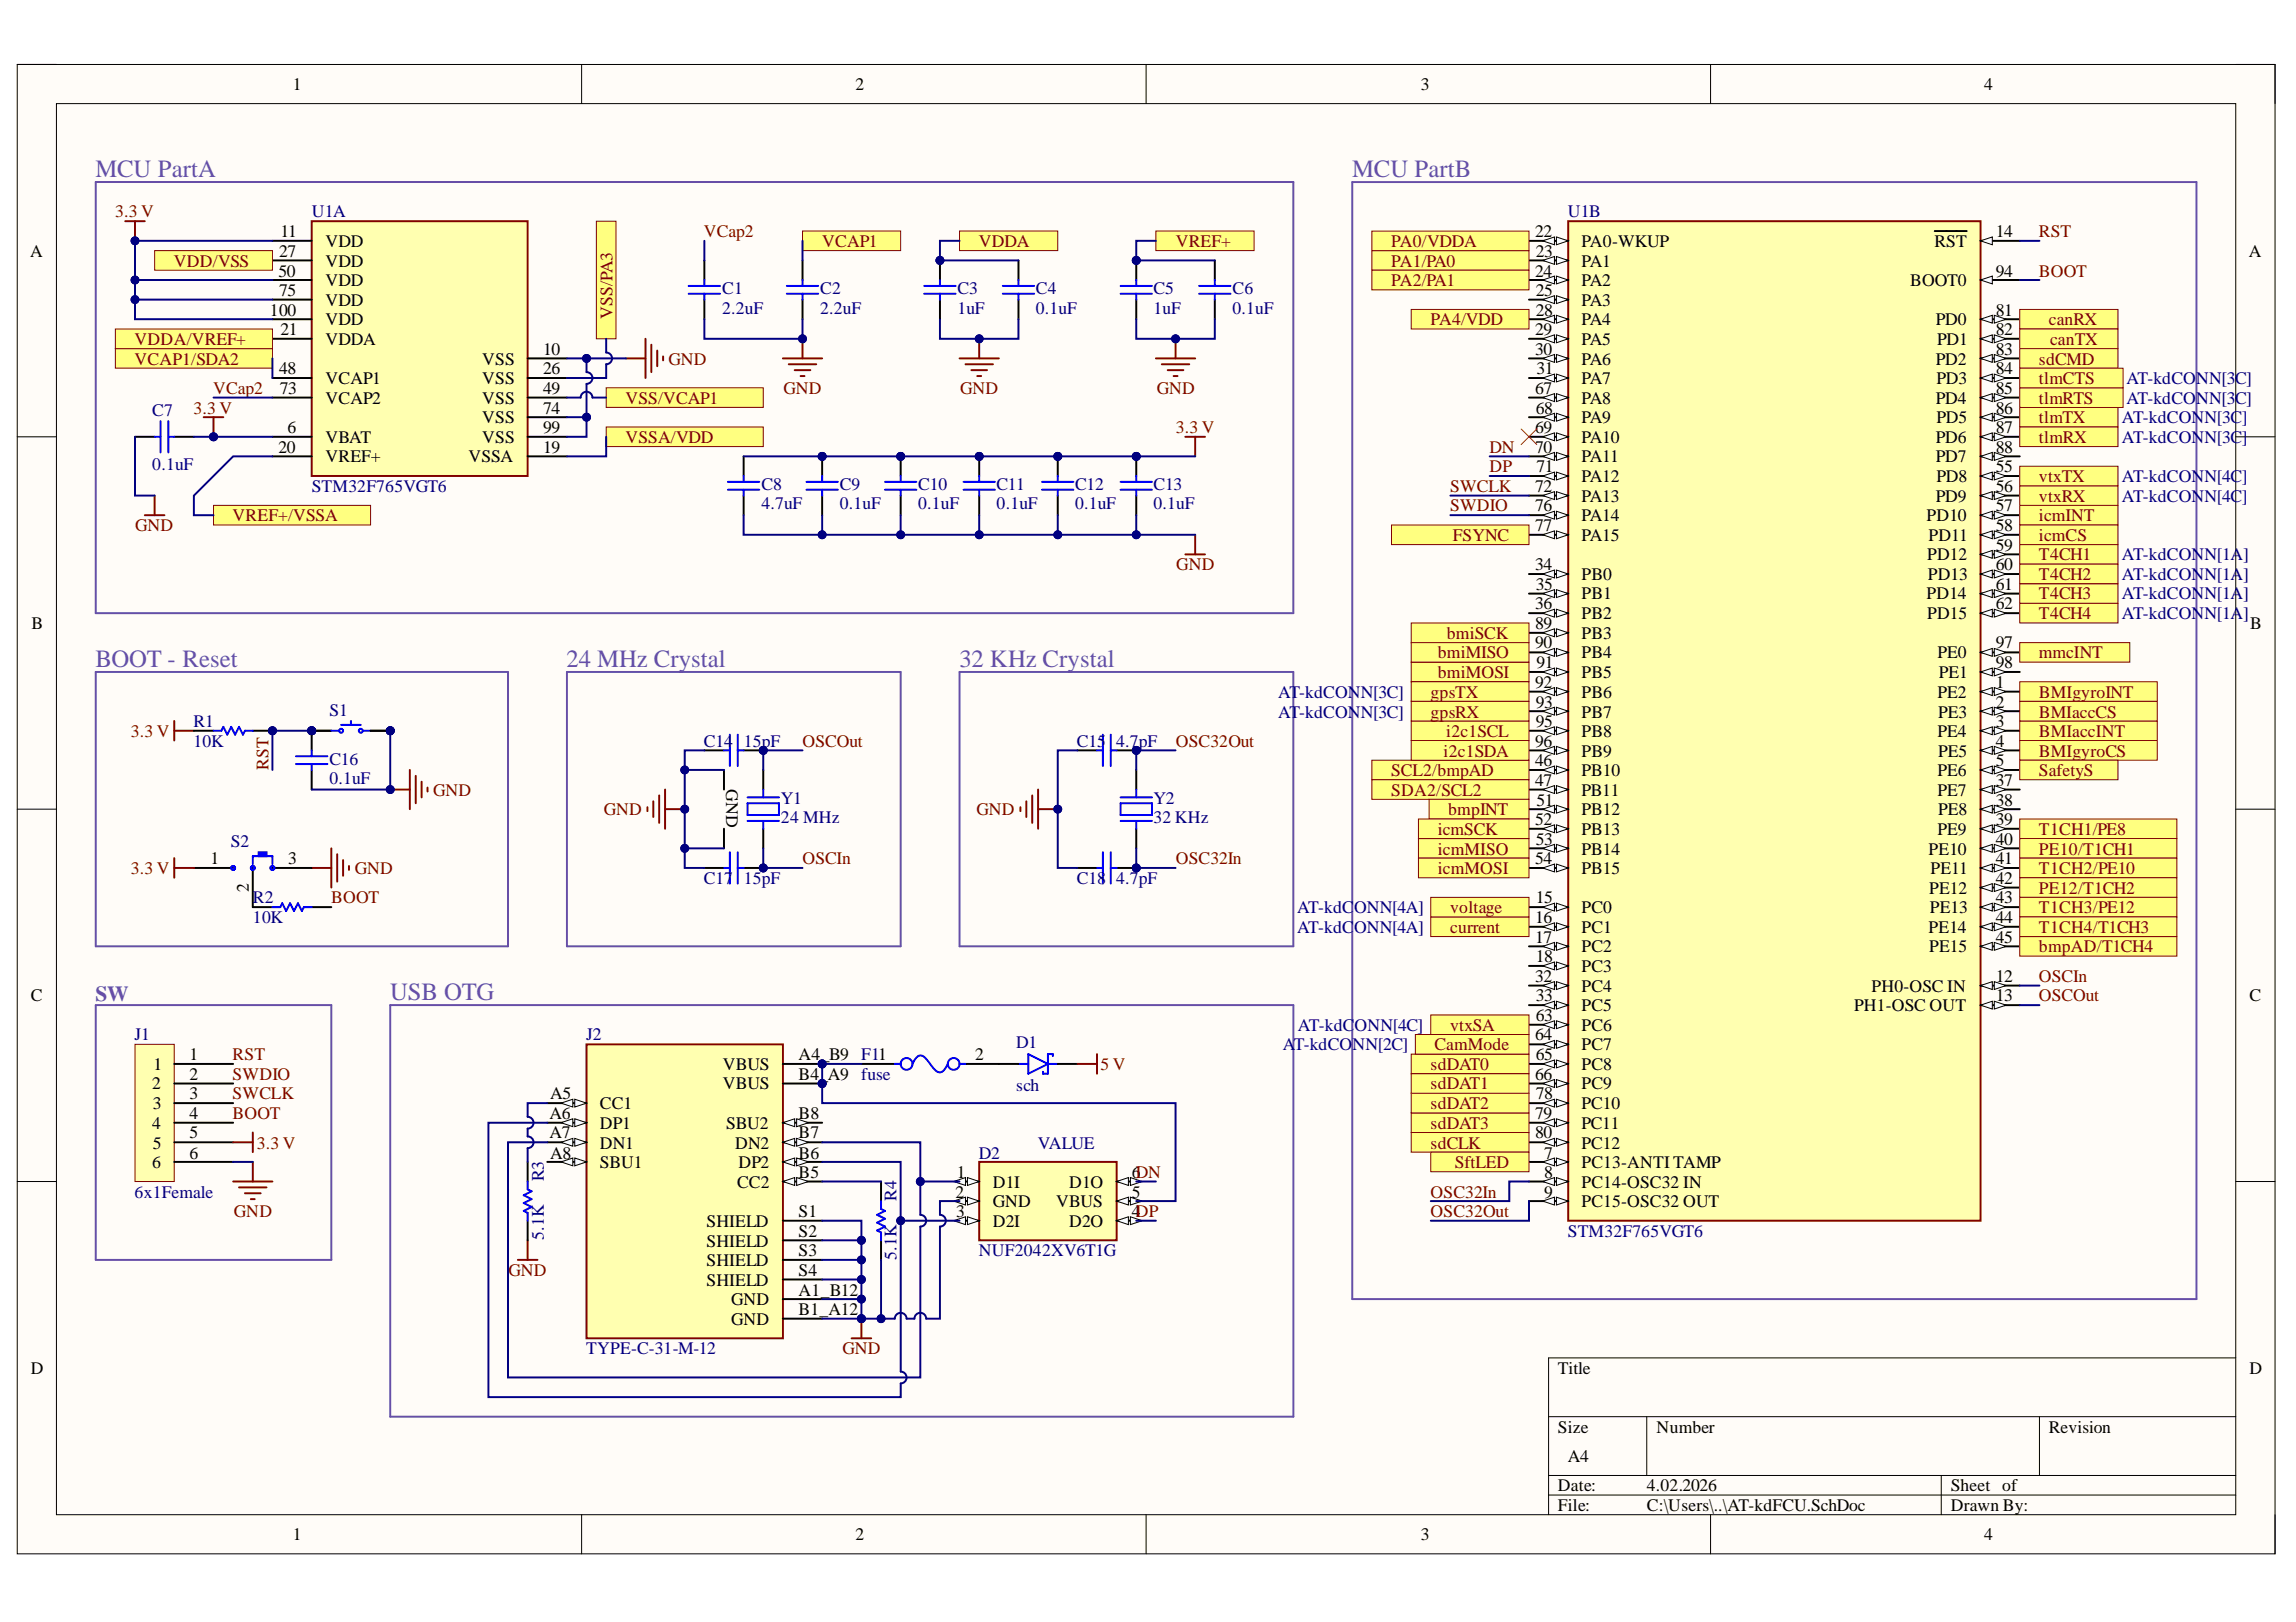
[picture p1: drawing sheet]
<svg xmlns="http://www.w3.org/2000/svg" width="297mm" height="210mm" viewBox="0 0 297 210" stroke-linecap="round" stroke-linejoin="round" font-family="sans-serif">
<defs><g id="words">
<g font-size="3.2" fill="#674ea7">
<text x="12.3" y="22.9">MCU PartA</text>
<text x="174.9" y="22.9">MCU PartB</text>
<text x="12.3" y="86.3">BOOT - Reset</text>
<text x="73.3" y="86.3">24 MHz Crystal</text>
<text x="124.1" y="86.3">32 KHz Crystal</text>
<text x="50.5" y="129.4">USB OTG</text>
</g>
<text font-size="2.8" fill="#674ea7" x="12.3" y="129.5">SW</text>
<g font-size="2.3">
<text x="37.9" y="11.6">1</text>
<text x="110.7" y="11.6">2</text>
<text x="183.8" y="11.6">3</text>
<text x="256.7" y="11.6">4</text>
<text x="3.9" y="33.3">A</text>
<text x="36" y="35.8">50</text>
<text x="36.1" y="33.3">27</text>
<text x="36.3" y="30.7">11</text>
<text x="42.1" y="32">VDD</text>
<text x="42.1" y="34.5">VDD</text>
<text x="198.6" y="30.7">22</text>
<text x="198.6" y="35.8">24</text>
<text x="198.7" y="33.3">23</text>
<text x="204.6" y="32">PA0-WKUP</text>
<text x="204.6" y="34.5">PA1</text>
<text x="250.3" y="32">RST</text>
<text x="258.2" y="30.7">14</text>
<text x="258.2" y="35.8">94</text>
<text x="290.9" y="33.3">A</text>
<text x="34.9" y="40.9">100</text>
<text x="36.1" y="38.3">75</text>
<text x="42.1" y="37.1">VDD</text>
<text x="42.1" y="39.6">VDD</text>
<text x="198.7" y="38.3">25</text>
<text x="198.7" y="40.9">28</text>
<text x="204.6" y="37.1">PA2</text>
<text x="204.6" y="39.6">PA3</text>
<text x="247.1" y="37.1">BOOT0</text>
<text x="258.2" y="40.9">81</text>
<text x="36.3" y="43.4">21</text>
<text x="42.1" y="42.1">VDD</text>
<text x="42.1" y="44.7">VDDA</text>
<text x="62.4" y="47.2">VSS</text>
<text x="70.3" y="45.9">10</text>
<text x="198.6" y="43.4">29</text>
<text x="198.6" y="45.9">30</text>
<text x="204.6" y="42.1">PA4</text>
<text x="204.6" y="44.7">PA5</text>
<text x="204.6" y="47.2">PA6</text>
<text x="250.4" y="42.1">PD0</text>
<text x="250.4" y="47.2">PD2</text>
<text x="250.6" y="44.7">PD1</text>
<text x="258.2" y="43.4">82</text>
<text x="258.2" y="45.9">83</text>
<text x="36.1" y="48.5">48</text>
<text x="36.2" y="51">73</text>
<text x="42.1" y="49.7">VCAP1</text>
<text x="42.1" y="52.3">VCAP2</text>
<text x="62.4" y="49.7">VSS</text>
<text x="62.4" y="52.3">VSS</text>
<text x="70.3" y="48.5">26</text>
<text x="70.3" y="51">49</text>
<text x="70.3" y="53.5">74</text>
<text x="198.6" y="51">67</text>
<text x="198.7" y="53.5">68</text>
<text x="198.8" y="48.5">31</text>
<text x="204.6" y="49.7">PA7</text>
<text x="204.6" y="52.3">PA8</text>
<text x="250.4" y="52.3">PD4</text>
<text x="250.5" y="49.7">PD3</text>
<text x="258.2" y="48.5">84</text>
<text x="258.2" y="51">85</text>
<text x="258.2" y="53.5">86</text>
<text x="36" y="58.6">20</text>
<text x="37.2" y="56.1">6</text>
<text x="42.1" y="57.3">VBAT</text>
<text x="42.1" y="59.9">VREF+</text>
<text x="60.6" y="59.9">VSSA</text>
<text x="62.4" y="54.8">VSS</text>
<text x="62.4" y="57.3">VSS</text>
<text x="70.3" y="56.1">99</text>
<text x="70.3" y="58.6">19</text>
<text x="198.6" y="56.1">69</text>
<text x="198.6" y="58.6">70</text>
<text x="204.6" y="54.8">PA9</text>
<text x="204.6" y="57.3">PA10</text>
<text x="204.6" y="59.9">PA11</text>
<text x="250.4" y="57.3">PD6</text>
<text x="250.4" y="59.9">PD7</text>
<text x="250.5" y="54.8">PD5</text>
<text x="258.2" y="56.1">87</text>
<text x="258.2" y="58.6">88</text>
<text x="198.6" y="63.6">72</text>
<text x="198.8" y="61.1">71</text>
<text x="204.6" y="62.4">PA12</text>
<text x="204.6" y="64.9">PA13</text>
<text x="250.4" y="64.9">PD9</text>
<text x="250.5" y="62.4">PD8</text>
<text x="258.2" y="61.1">55</text>
<text x="258.2" y="63.6">56</text>
<text x="198.6" y="66.2">76</text>
<text x="198.6" y="68.7">77</text>
<text x="204.6" y="67.4">PA14</text>
<text x="204.6" y="70">PA15</text>
<text x="249.2" y="67.4">PD10</text>
<text x="249.5" y="70">PD11</text>
<text x="258.2" y="66.2">57</text>
<text x="258.2" y="68.7">58</text>
<text x="258.2" y="71.2">59</text>
<text x="198.6" y="73.8">34</text>
<text x="198.7" y="76.3">35</text>
<text x="204.6" y="75">PB0</text>
<text x="204.6" y="77.6">PB1</text>
<text x="249.2" y="77.6">PD14</text>
<text x="249.3" y="72.5">PD12</text>
<text x="249.4" y="75">PD13</text>
<text x="258.2" y="73.8">60</text>
<text x="258.2" y="76.3">61</text>
<text x="4.1" y="81.4">B</text>
<text x="198.6" y="78.8">36</text>
<text x="198.6" y="81.4">89</text>
<text x="198.6" y="83.9">90</text>
<text x="204.6" y="80.1">PB2</text>
<text x="204.6" y="82.6">PB3</text>
<text x="249.3" y="80.1">PD15</text>
<text x="258.2" y="83.9">97</text>
<text x="258.2" y="78.8">62</text>
<text x="291.1" y="81.4">B</text>
<text x="198.6" y="89.1">92</text>
<text x="198.8" y="86.4">91</text>
<text x="204.6" y="85.2">PB4</text>
<text x="204.6" y="87.7">PB5</text>
<text x="250.7" y="85.2">PE0</text>
<text x="250.8" y="87.7">PE1</text>
<text x="258.2" y="86.4">98</text>
<text x="258.2" y="89.1">1</text>
<text x="198.7" y="91.6">93</text>
<text x="198.7" y="94.1">95</text>
<text x="204.6" y="90.3">PB6</text>
<text x="204.6" y="92.9">PB7</text>
<text x="204.6" y="95.4">PB8</text>
<text x="250.7" y="90.3">PE2</text>
<text x="250.7" y="95.4">PE4</text>
<text x="250.8" y="92.9">PE3</text>
<text x="258.2" y="91.6">2</text>
<text x="258.2" y="94.1">3</text>
<text x="198.6" y="96.7">96</text>
<text x="198.6" y="99.2">46</text>
<text x="198.6" y="101.7">47</text>
<text x="204.6" y="97.9">PB9</text>
<text x="204.6" y="100.5">PB10</text>
<text x="250.7" y="100.5">PE6</text>
<text x="250.8" y="97.9">PE5</text>
<text x="258.2" y="96.7">4</text>
<text x="258.2" y="99.2">5</text>
<text x="258.2" y="101.7">37</text>
<text x="93.9" y="102.1" transform="rotate(90 93.9 102.1)">GND</text>
<text x="198.6" y="106.8">52</text>
<text x="198.8" y="104.3">51</text>
<text x="204.6" y="103">PB11</text>
<text x="204.6" y="105.5">PB12</text>
<text x="250.7" y="103">PE7</text>
<text x="250.8" y="105.5">PE8</text>
<text x="258.2" y="104.3">38</text>
<text x="258.2" y="106.8">39</text>
<text x="27.2" y="111.9">1</text>
<text x="37.3" y="111.9">3</text>
<text x="198.6" y="111.9">54</text>
<text x="198.7" y="109.3">53</text>
<text x="204.6" y="108.1">PB13</text>
<text x="204.6" y="110.6">PB14</text>
<text x="204.6" y="113.1">PB15</text>
<text x="249.5" y="110.6">PE10</text>
<text x="249.8" y="113.1">PE11</text>
<text x="250.7" y="108.1">PE9</text>
<text x="258.2" y="109.3">40</text>
<text x="258.2" y="111.9">41</text>
<text x="32.2" y="115.4" transform="rotate(-90 32.2 115.4)">2</text>
<text x="198.6" y="119.4">16</text>
<text x="198.7" y="116.9">15</text>
<text x="204.6" y="118.2">PC0</text>
<text x="249.6" y="115.7">PE12</text>
<text x="249.7" y="118.2">PE13</text>
<text x="258.2" y="114.4">42</text>
<text x="258.2" y="116.9">43</text>
<text x="258.2" y="119.4">44</text>
<text x="198.6" y="122">17</text>
<text x="198.7" y="124.5">18</text>
<text x="204.6" y="120.7">PC1</text>
<text x="204.6" y="123.2">PC2</text>
<text x="204.6" y="125.8">PC3</text>
<text x="249.5" y="120.7">PE14</text>
<text x="249.6" y="123.2">PE15</text>
<text x="258.2" y="122">45</text>
<text x="4" y="129.6">C</text>
<text x="198.6" y="127">32</text>
<text x="198.7" y="129.6">33</text>
<text x="204.6" y="128.3">PC4</text>
<text x="204.6" y="130.8">PC5</text>
<text x="239.9" y="130.8">PH1-OSC OUT</text>
<text x="242.1" y="128.3">PH0-OSC IN</text>
<text x="258.2" y="127">12</text>
<text x="258.2" y="129.6">13</text>
<text x="291" y="129.6">C</text>
<text x="24.5" y="137.2">1</text>
<text x="103.3" y="137.2">A4_B9 F11</text>
<text x="126.1" y="137.2">2</text>
<text x="198.6" y="134.6">64</text>
<text x="198.7" y="132.1">63</text>
<text x="198.7" y="137.2">65</text>
<text x="204.6" y="133.4">PC6</text>
<text x="204.6" y="135.9">PC7</text>
<text x="19.7" y="141">2</text>
<text x="19.8" y="143.5">3</text>
<text x="19.9" y="138.4">1</text>
<text x="24.5" y="139.7">2</text>
<text x="24.5" y="142.2">3</text>
<text x="71.2" y="142.2">A5</text>
<text x="77.6" y="143.5">CC1</text>
<text x="93.5" y="138.4">VBUS</text>
<text x="93.5" y="141">VBUS</text>
<text x="103.3" y="139.7">B4_A9 fuse</text>
<text x="198.6" y="139.7">66</text>
<text x="198.7" y="142.2">78</text>
<text x="204.6" y="138.4">PC8</text>
<text x="204.6" y="141">PC9</text>
<text x="204.6" y="143.5">PC10</text>
<text x="19.7" y="146">4</text>
<text x="19.8" y="148.7">5</text>
<text x="24.5" y="144.8">4</text>
<text x="24.5" y="147.3">5</text>
<text x="24.5" y="149.9">6</text>
<text x="71.1" y="144.8">A6</text>
<text x="71.1" y="147.3">A7</text>
<text x="71.2" y="149.9">A8</text>
<text x="77.6" y="146">DP1</text>
<text x="77.6" y="148.7">DN1</text>
<text x="93.9" y="146">SBU2</text>
<text x="95.1" y="148.7">DN2</text>
<text x="103.3" y="144.8">B8</text>
<text x="103.3" y="147.3">B7</text>
<text x="103.3" y="149.9">B6</text>
<text x="198.6" y="144.8">79</text>
<text x="198.6" y="147.3">80</text>
<text x="199.8" y="149.9">7</text>
<text x="204.6" y="146">PC11</text>
<text x="204.6" y="148.7">PC12</text>
<text x="19.7" y="151.2">6</text>
<text x="77.6" y="151.2">SBU1</text>
<text x="95.4" y="153.7">CC2</text>
<text x="95.5" y="151.2">DP2</text>
<text x="103.3" y="152.5">B5</text>
<text x="123.6" y="155">2</text>
<text x="123.8" y="152.5">1</text>
<text x="128.4" y="153.7">D1I</text>
<text x="138.3" y="153.7">D1O</text>
<text x="146.4" y="152.5">6DN</text>
<text x="146.4" y="155">5</text>
<text x="199.8" y="152.5">8</text>
<text x="199.8" y="155">9</text>
<text x="204.6" y="151.2">PC13-ANTI TAMP</text>
<text x="204.6" y="153.7">PC14-OSC32 IN</text>
<text x="91.4" y="158.8">SHIELD</text>
<text x="91.4" y="161.3">SHIELD</text>
<text x="103.3" y="157.5">S1</text>
<text x="103.3" y="160.1">S2</text>
<text x="123.7" y="157.5">3</text>
<text x="128.4" y="156.3">GND</text>
<text x="128.4" y="158.8">D2I</text>
<text x="136.6" y="156.3">VBUS</text>
<text x="138.3" y="158.8">D2O</text>
<text x="146.4" y="157.5">4DP</text>
<text x="204.6" y="156.3">PC15-OSC32 OUT</text>
<text x="91.4" y="163.9">SHIELD</text>
<text x="91.4" y="166.4">SHIELD</text>
<text x="103.3" y="162.6">S3</text>
<text x="103.3" y="165.1">S4</text>
<text x="103.3" y="167.7">A1_B12</text>
<text x="94.6" y="168.9">GND</text>
<text x="94.6" y="171.5">GND</text>
<text x="103.3" y="170.2">B1_A12</text>
<text x="4" y="177.8">D</text>
<text x="201.6" y="177.8">Title</text>
<text x="291" y="177.8">D</text>
<text x="201.6" y="185.4">Size</text>
<text x="214.3" y="185.4">Number</text>
<text x="265.1" y="185.4">Revision</text>
<text x="202.8" y="189.2">A4</text>
<text x="201.6" y="193">Date:</text>
<text x="201.6" y="195.5">File:</text>
<text x="213.1" y="193">4.02.2026</text>
<text x="213.1" y="195.5">C:\Users\..\AT-kdFCU.SchDoc</text>
<text x="252.4" y="193">Sheet of</text>
<text x="252.4" y="195.5">Drawn By:</text>
<text x="37.9" y="199.3">1</text>
<text x="110.7" y="199.3">2</text>
<text x="183.8" y="199.3">3</text>
<text x="256.7" y="199.3">4</text>
</g>
<g font-size="2.3" fill="#800000">
<text x="14.9" y="28.1">3.3 V</text>
<text x="22.5" y="34.5">VDD/VSS</text>
<text x="91.1" y="30.7">VCap2</text>
<text x="106.4" y="32">VCAP1</text>
<text x="126.7" y="32">VDDA</text>
<text x="152.1" y="32">VREF+</text>
<text x="180" y="34.5">PA1/PA0</text>
<text x="180" y="32">PA0/VDDA</text>
<text x="263.8" y="30.7">RST</text>
<text x="263.8" y="35.8">BOOT</text>
<text x="79.2" y="41.3" transform="rotate(-90 79.2 41.3)">VSS/PA3</text>
<text x="180" y="37.1">PA2/PA1</text>
<text x="17.4" y="47.2">VCAP1/SDA2</text>
<text x="17.4" y="44.7">VDDA/VREF+</text>
<text x="86.5" y="47.2">GND</text>
<text x="185.1" y="42.1">PA4/VDD</text>
<text x="263.8" y="47.2">sdCMD</text>
<text x="265.1" y="42.1">canRX</text>
<text x="265.2" y="44.7">canTX</text>
<text x="25" y="53.5">3.3 V</text>
<text x="27.6" y="51">VCap2</text>
<text x="80.9" y="52.3">VSS/VCAP1</text>
<text x="101.4" y="51">GND</text>
<text x="124.2" y="51">GND</text>
<text x="149.6" y="51">GND</text>
<text x="263.8" y="52.3">tlmRTS</text>
<text x="263.8" y="49.7">tlmCTS</text>
<text x="80.9" y="57.3">VSSA/VDD</text>
<text x="152.1" y="56.1">3.3 V</text>
<text x="192.7" y="58.6">DN</text>
<text x="263.8" y="54.8">tlmTX</text>
<text x="263.8" y="57.3">tlmRX</text>
<text x="187.6" y="63.6">SWCLK</text>
<text x="192.7" y="61.1">DP</text>
<text x="263.8" y="64.9">vtxRX</text>
<text x="263.8" y="62.4">vtxTX</text>
<text x="17.5" y="68.7">GND</text>
<text x="30.1" y="67.4">VREF+/VSSA</text>
<text x="187.6" y="66.2">SWDIO</text>
<text x="187.9" y="70">FSYNC</text>
<text x="263.8" y="67.4">icmINT</text>
<text x="263.8" y="70">icmCS</text>
<text x="152.2" y="73.8">GND</text>
<text x="263.8" y="72.5">T4CH1</text>
<text x="263.8" y="75">T4CH2</text>
<text x="263.8" y="77.6">T4CH3</text>
<text x="187.2" y="82.6">bmiSCK</text>
<text x="263.8" y="80.1">T4CH4</text>
<text x="186" y="87.7">bmiMOSI</text>
<text x="186" y="85.2">bmiMISO</text>
<text x="263.8" y="85.2">mmcINT</text>
<text x="16.9" y="95.4">3.3 V</text>
<text x="185.1" y="90.3">gpsTX</text>
<text x="185.1" y="92.9">gpsRX</text>
<text x="187.1" y="95.4">i2c1SCL</text>
<text x="263.8" y="95.4">BMIaccINT</text>
<text x="263.8" y="90.3">BMIgyroINT</text>
<text x="263.8" y="92.9">BMIaccCS</text>
<text x="34.7" y="99.6" transform="rotate(-90 34.7 99.6)">RST</text>
<text x="103.8" y="96.7">OSCOut</text>
<text x="152.1" y="96.7">OSC32Out</text>
<text x="180" y="100.5">SCL2/bmpAD</text>
<text x="186.8" y="97.9">i2c1SDA</text>
<text x="263.8" y="97.9">BMIgyroCS</text>
<text x="263.8" y="100.5">SafetyS</text>
<text x="56.1" y="103">GND</text>
<text x="78.1" y="105.5">GND</text>
<text x="126.3" y="105.5">GND</text>
<text x="180" y="103">SDA2/SCL2</text>
<text x="187.4" y="105.5">bmpINT</text>
<text x="16.9" y="113.1">3.3 V</text>
<text x="45.9" y="113.1">GND</text>
<text x="103.8" y="111.9">OSCIn</text>
<text x="152.1" y="111.9">OSC32In</text>
<text x="186" y="110.6">icmMISO</text>
<text x="186" y="113.1">icmMOSI</text>
<text x="186" y="108.1">icmSCK</text>
<text x="263.8" y="108.1">T1CH1/PE8</text>
<text x="263.8" y="110.6">PE10/T1CH1</text>
<text x="263.8" y="113.1">T1CH2/PE10</text>
<text x="42.9" y="116.9">BOOT</text>
<text x="187.6" y="118.2">voltage</text>
<text x="263.8" y="115.7">PE12/T1CH2</text>
<text x="263.8" y="118.2">T1CH3/PE12</text>
<text x="187.6" y="120.7">current</text>
<text x="263.8" y="123.2">bmpAD/T1CH4</text>
<text x="263.8" y="120.7">T1CH4/T1CH3</text>
<text x="263.8" y="127">OSCIn</text>
<text x="263.8" y="129.6">OSCOut</text>
<text x="30.1" y="137.2">RST</text>
<text x="185.6" y="135.9">CamMode</text>
<text x="187.6" y="133.4">vtxSA</text>
<text x="30.1" y="139.7">SWDIO</text>
<text x="30.1" y="142.2">SWCLK</text>
<text x="142.4" y="138.4">5 V</text>
<text x="185.1" y="138.4">sdDAT0</text>
<text x="185.1" y="143.5">sdDAT2</text>
<text x="185.1" y="141">sdDAT1</text>
<text x="30.1" y="144.8">BOOT</text>
<text x="33.2" y="148.7">3.3 V</text>
<text x="185.1" y="148.7">sdCLK</text>
<text x="185.1" y="146">sdDAT3</text>
<text x="185.1" y="155">OSC32In</text>
<text x="188.2" y="151.2">SftLED</text>
<text x="30.3" y="157.5">GND</text>
<text x="185.1" y="157.5">OSC32Out</text>
<text x="65.8" y="165.1">GND</text>
<text x="109" y="175.3">GND</text>
</g>
<g font-size="2.3" fill="#000080">
<text x="40.3" y="28.1">U1A</text>
<text x="202.8" y="28.1">U1B</text>
<text x="93.4" y="38.1">C1</text>
<text x="93.4" y="40.6">2.2uF</text>
<text x="106.1" y="38.1">C2</text>
<text x="106.1" y="40.6">2.2uF</text>
<text x="123.9" y="38.1">C3</text>
<text x="123.9" y="40.6">1uF</text>
<text x="134" y="38.1">C4</text>
<text x="134" y="40.6">0.1uF</text>
<text x="149.2" y="38.1">C5</text>
<text x="149.2" y="40.6">1uF</text>
<text x="159.5" y="38.1">C6</text>
<text x="159.5" y="40.6">0.1uF</text>
<text x="19.7" y="53.8">C7</text>
<text x="275.1" y="52.3">AT-kdCONN[3C]</text>
<text x="275.1" y="49.7">AT-kdCONN[3C]</text>
<text x="274.5" y="54.8">AT-kdCONN[3C]</text>
<text x="274.5" y="57.3">AT-kdCONN[3C]</text>
<text x="19.7" y="60.9">0.1uF</text>
<text x="40.3" y="63.6">STM32F765VGT6</text>
<text x="98.5" y="63.4">C8</text>
<text x="98.5" y="65.9">4.7uF</text>
<text x="108.6" y="63.4">C9</text>
<text x="108.6" y="65.9">0.1uF</text>
<text x="118.8" y="63.4">C10</text>
<text x="118.8" y="65.9">0.1uF</text>
<text x="128.9" y="63.4">C11</text>
<text x="128.9" y="65.9">0.1uF</text>
<text x="139.1" y="63.4">C12</text>
<text x="139.1" y="65.9">0.1uF</text>
<text x="149.2" y="63.4">C13</text>
<text x="149.2" y="65.9">0.1uF</text>
<text x="274.5" y="64.9">AT-kdCONN[4C]</text>
<text x="274.5" y="62.4">AT-kdCONN[4C]</text>
<text x="274.5" y="72.5">AT-kdCONN[1A]</text>
<text x="274.5" y="75">AT-kdCONN[1A]</text>
<text x="274.5" y="77.6">AT-kdCONN[1A]</text>
<text x="274.5" y="80.1">AT-kdCONN[1A]</text>
<text x="25" y="94.1">R1</text>
<text x="42.6" y="92.6">S1</text>
<text x="165.4" y="90.3">AT-kdCONN[3C]</text>
<text x="165.4" y="92.9">AT-kdCONN[3C]</text>
<text x="25" y="96.7">10K</text>
<text x="42.6" y="98.9">C16</text>
<text x="42.6" y="101.5">0.1uF</text>
<text x="91.1" y="96.7">C14</text>
<text x="96.2" y="96.7">15pF</text>
<text x="139.3" y="96.7">C15</text>
<text x="144.4" y="96.7">4.7pF</text>
<text x="101" y="104">Y1</text>
<text x="101" y="106.5">24 MHz</text>
<text x="149.2" y="104">Y2</text>
<text x="149.2" y="106.5">32 KHz</text>
<text x="29.8" y="109.6">S2</text>
<text x="32.7" y="116.9">R2</text>
<text x="32.7" y="119.4">10K</text>
<text x="91.1" y="114.4">C17</text>
<text x="96.2" y="114.4">15pF</text>
<text x="139.3" y="114.4">C18</text>
<text x="144.4" y="114.4">4.7pF</text>
<text x="167.8" y="118.2">AT-kdCONN[4A]</text>
<text x="167.8" y="120.7">AT-kdCONN[4A]</text>
<text x="17.4" y="134.6">J1</text>
<text x="75.8" y="134.6">J2</text>
<text x="131.5" y="135.7">D1</text>
<text x="166" y="135.9">A</text>
<text x="167.4" y="135.9">T-kdCO</text>
<text x="167.9" y="133.4">AT-kdCONN[4C]</text>
<text x="175" y="135.9">NN[2C]</text>
<text x="131.5" y="141.2">sch</text>
<text x="126.7" y="149.9">D2</text>
<text x="134.3" y="148.7">VALUE</text>
<text x="17.4" y="155">6x1Female</text>
<text x="70.3" y="152.9" transform="rotate(-90 70.3 152.9)">R3</text>
<text x="116" y="155.4" transform="rotate(-90 116 155.4)">R4</text>
<text x="70.3" y="160.5" transform="rotate(-90 70.3 160.5)">5.1K</text>
<text x="202.8" y="160.1">STM32F765VGT6</text>
<text x="116" y="163" transform="rotate(-90 116 163)">5.1K</text>
<text x="126.7" y="162.6">NUF2042XV6T1G</text>
<text x="75.8" y="175.3">TYPE-C-31-M-12</text>
</g>
</g></defs>
<path d="M2.2 8.3h292.1v192.8h-292.1z" fill-rule="evenodd" fill="#fffcf8"/>
<path d="M2.2 8.3h292.1v192.8h-292.1z" fill="none" stroke="#000" stroke-width=".13"/>
<path d="M7.3 13.4h281.9v182.6h-281.9z" fill-rule="evenodd" fill="#fffcf8"/>
<g fill="none" stroke="#000" stroke-width=".13">
<path d="M2.2 8.3h5.1M7.3 13.4h281.9v182.6h-281.9zM75.2 8.3v5.1M148.3 8.3v5.1M221.3 8.3v5.1M289.2 8.3h5.1v5.1M2.2 56.5h5.1M289.2 56.5h5.1M2.2 104.7h5.1M289.2 104.7h5.1M2.2 152.9h5.1M289.2 152.9h5.1"/>
<path d="M289.2 175.7h-88.9v20.3M75.2 196v5.1M148.3 196v5.1M200.3 183.3h88.9M200.3 190.9h88.9M200.3 193.5h88.9M213 183.3v7.6M221.3 196v5.1M251.1 190.9v5.1M263.8 183.3v7.6M294.3 196v5.1"/>
</g>
<path d="M101.3 46.4h5.1M102 47.1h3.6M102.8 47.9h2M103.6 48.7h.5M103.8 43.8v2.6" fill="none" stroke="#800000" stroke-width=".25"/>
<circle cx="103.8" cy="43.8" r=".51" fill="#000080"/>
<circle cx="103.8" cy="43.8" r=".51" fill="none" stroke="#000080" stroke-width=".13"/>
<path d="M124.1 46.4h5.1M124.9 47.1h3.6M125.7 47.9h2M126.4 48.7h.5M126.7 43.8v2.6M153.4 71.7h2.5M154.6 69.2v2.5" fill="none" stroke="#800000" stroke-width=".25"/>
<path d="M12.4 23.6h154.9v55.8h-154.9z" fill="none" stroke="#674ea7" stroke-width=".25"/>
<circle cx="126.7" cy="43.8" r=".51" fill="#000080"/>
<circle cx="126.7" cy="43.8" r=".51" fill="none" stroke="#000080" stroke-width=".13"/>
<path d="M149.5 46.4h5.1M150.3 47.1h3.6M151.1 47.9h2M151.8 48.7h.5M152.1 43.8v2.6" fill="none" stroke="#800000" stroke-width=".25"/>
<circle cx="152.1" cy="43.8" r=".51" fill="#000080"/>
<circle cx="152.1" cy="43.8" r=".51" fill="none" stroke="#000080" stroke-width=".13"/>
<path d="M53 99.6v5.1M50.5 102.2h2.5M53.8 100.4v3.5M54.5 101.2v2M55.3 101.9v.5" fill="none" stroke="#800000" stroke-width=".25"/>
<circle cx="50.5" cy="102.2" r=".51" fill="#000080"/>
<circle cx="50.5" cy="102.2" r=".51" fill="none" stroke="#000080" stroke-width=".13"/>
<g fill="none" stroke="#800000" stroke-width=".25">
<path d="M81 46.4h2.5M83.5 43.8v5.1M84.3 44.6v3.6M85 45.4v2M85.8 46.1v.5M40.3 112.3h2.6M42.9 109.8v5.1M43.6 110.5v3.6M44.4 111.3v2M45.1 112.1v.5M83.8 104.5v.5M84.5 103.7v2"/>
<path d="M85.3 102.9v3.6M86 102.2v5M86 104.7h2.6"/>
</g>
<path d="M12.4 87h53.3v35.5h-53.3z" fill="none" stroke="#674ea7" stroke-width=".25"/>
<circle cx="88.6" cy="104.7" r=".51" fill="#000080"/>
<circle cx="88.6" cy="104.7" r=".51" fill="none" stroke="#000080" stroke-width=".13"/>
<path d="M73.3 87h43.2v35.5h-43.2z" fill="none" stroke="#674ea7" stroke-width=".25"/>
<path d="M132 104.5v.5M132.8 103.7v2M133.5 102.9v3.6M134.3 102.2v5M134.3 104.7h2.5" fill="none" stroke="#800000" stroke-width=".25"/>
<circle cx="136.8" cy="104.7" r=".51" fill="#000080"/>
<circle cx="136.8" cy="104.7" r=".51" fill="none" stroke="#000080" stroke-width=".13"/>
<path d="M174.9 23.6h109.3v144.5h-109.3zM124.1 87h43.2v35.5h-43.2zM12.4 130.1h30.5v32.9h-30.5z" fill="none" stroke="#674ea7" stroke-width=".25"/>
<path d="M30.2 152.9h5M30.9 153.7h3.6M31.7 154.4h2M32.5 155.2h.5M32.7 150.4v2.5" fill="none" stroke="#800000" stroke-width=".25"/>
<path d="M93.7 99.6v2.6M98.7 99.6v2.6M147 99.6v2.6M93.7 107.2v2.6M98.7 107.2v2.6M147 107.2v2.6" fill="none" stroke="#000" stroke-width=".25"/>
<path d="M96.7 103.2h4.1M96.7 106.2h4.1M96.7 103.9h4.1v1.6h-4.1zM98.7 102.2v1M98.7 106.2v1M145 103.2h4M145 106.2h4M145 103.9h4v1.6h-4zM147 102.2v1M147 106.2v1" fill="none" stroke="#00f" stroke-width=".25"/>
<path d="M17.5 135.1h5v17.8h-5z" fill-rule="evenodd" fill="#ffffb0"/>
<path d="M17.5 135.1h5v17.8h-5z" fill="none" stroke="#800000" stroke-width=".13"/>
<path d="M25.1 112.3h5.1M32.7 112.3v5.1M35.2 112.3h5.1M22.5 137.7h7.7M22.5 140.2h7.7M22.5 142.8h7.7M22.5 145.3h7.7M22.5 147.8h7.7M22.5 150.4h7.7" fill="none" stroke="#000" stroke-width=".25"/>
<path d="M32.7 111.8v-1h2.5v1" fill="none" stroke="#00f" stroke-width=".25"/>
<path d="M33.5 110.3h1v.5h-1z" fill-rule="evenodd" fill="#00f"/>
<g fill="none" stroke="#00f" stroke-width=".25">
<path d="M33.5 110.3h1v.5h-1z"/>
<circle cx="30.2" cy="112.3" r=".25"/>
<circle cx="32.7" cy="112.3" r=".25"/>
<circle cx="35.2" cy="112.3" r=".25"/>
</g>
<circle cx="40.3" cy="94.6" r=".51" fill="#000080"/>
<circle cx="40.3" cy="94.6" r=".51" fill="none" stroke="#000080" stroke-width=".13"/>
<circle cx="40.3" cy="94.6" r=".51" fill="#000080"/>
<circle cx="40.3" cy="94.6" r=".51" fill="none" stroke="#000080" stroke-width=".13"/>
<circle cx="50.5" cy="94.6" r=".51" fill="#000080"/>
<circle cx="50.5" cy="94.6" r=".51" fill="none" stroke="#000080" stroke-width=".13"/>
<circle cx="50.5" cy="94.6" r=".51" fill="#000080"/>
<circle cx="50.5" cy="94.6" r=".51" fill="none" stroke="#000080" stroke-width=".13"/>
<path d="M40.3 94.6h2.6" fill="none" stroke="#000" stroke-width=".25"/>
<circle cx="40.3" cy="94.6" r=".51" fill="#000080"/>
<circle cx="40.3" cy="94.6" r=".51" fill="none" stroke="#000080" stroke-width=".13"/>
<path d="M40.3 94.6h2.6" fill="none" stroke="#000" stroke-width=".25"/>
<circle cx="40.3" cy="94.6" r=".51" fill="#000080"/>
<circle cx="40.3" cy="94.6" r=".51" fill="none" stroke="#000080" stroke-width=".13"/>
<g fill="none" stroke="#00f" stroke-width=".25">
<path d="M42.9 94.6h1M44.1 93.8h2.6M45.4 93.3v.5M46.9 94.6h1"/>
<circle cx="44.1" cy="94.6" r=".25"/>
<circle cx="46.7" cy="94.6" r=".25"/>
</g>
<path d="M47.9 94.6h2.6" fill="none" stroke="#000" stroke-width=".25"/>
<circle cx="50.5" cy="94.6" r=".51" fill="#000080"/>
<circle cx="50.5" cy="94.6" r=".51" fill="none" stroke="#000080" stroke-width=".13"/>
<path d="M47.9 94.6h2.6" fill="none" stroke="#000" stroke-width=".25"/>
<circle cx="50.5" cy="94.6" r=".51" fill="#000080"/>
<circle cx="50.5" cy="94.6" r=".51" fill="none" stroke="#000080" stroke-width=".13"/>
<path d="M126.7 150.4h17.8v10.1h-17.8z" fill-rule="evenodd" fill="#ffffb0"/>
<path d="M126.7 150.4h17.8v10.1h-17.8z" fill="none" stroke="#800000" stroke-width=".25"/>
<path d="M124.1 152.9h2.6" fill="none" stroke="#000" stroke-width=".25"/>
<path d="M125.2 152.4l1.5 .5-1.5 .5z" fill="#f8fcff"/>
<path d="M125.2 152.4l1.5 .5-1.5 .5z" fill="none" stroke="#000" stroke-width=".13"/>
<path d="M123.4 152.9l1.5-.5v1z" fill="#f8fcff"/>
<path d="M123.4 152.9l1.5-.5v1z" fill="none" stroke="#000" stroke-width=".13"/>
<path d="M124.1 155.4h2.6" fill="none" stroke="#000" stroke-width=".25"/>
<path d="M125.2 154.9l1.5 .5-1.5 .5z" fill="#f8fcff"/>
<path d="M125.2 154.9l1.5 .5-1.5 .5z" fill="none" stroke="#000" stroke-width=".13"/>
<path d="M123.4 155.4l1.5-.5v1z" fill="#f8fcff"/>
<path d="M123.4 155.4l1.5-.5v1z" fill="none" stroke="#000" stroke-width=".13"/>
<path d="M124.1 158h2.6" fill="none" stroke="#000" stroke-width=".25"/>
<path d="M125.2 157.5l1.5 .5-1.5 .5z" fill="#f8fcff"/>
<path d="M125.2 157.5l1.5 .5-1.5 .5z" fill="none" stroke="#000" stroke-width=".13"/>
<path d="M123.4 158l1.5-.5v1z" fill="#f8fcff"/>
<path d="M123.4 158l1.5-.5v1z" fill="none" stroke="#000" stroke-width=".13"/>
<path d="M144.5 152.9h2.5" fill="none" stroke="#000" stroke-width=".25"/>
<path d="M144.5 152.9l1.5-.5v1z" fill="#f8fcff"/>
<path d="M144.5 152.9l1.5-.5v1z" fill="none" stroke="#000" stroke-width=".13"/>
<path d="M146.2 152.4l1.6 .5-1.6 .5z" fill="#f8fcff"/>
<path d="M146.2 152.4l1.6 .5-1.6 .5z" fill="none" stroke="#000" stroke-width=".13"/>
<path d="M144.5 155.4h2.5" fill="none" stroke="#000" stroke-width=".25"/>
<path d="M144.5 155.4l1.5-.5v1z" fill="#f8fcff"/>
<path d="M144.5 155.4l1.5-.5v1z" fill="none" stroke="#000" stroke-width=".13"/>
<path d="M146.2 154.9l1.6 .5-1.6 .5z" fill="#f8fcff"/>
<path d="M146.2 154.9l1.6 .5-1.6 .5z" fill="none" stroke="#000" stroke-width=".13"/>
<path d="M144.5 158h2.5" fill="none" stroke="#000" stroke-width=".25"/>
<path d="M144.5 158l1.5-.5v1z" fill="#f8fcff"/>
<path d="M144.5 158l1.5-.5v1z" fill="none" stroke="#000" stroke-width=".13"/>
<path d="M146.2 157.5l1.6 .5-1.6 .5z" fill="#f8fcff"/>
<path d="M146.2 157.5l1.6 .5-1.6 .5z" fill="none" stroke="#000" stroke-width=".13"/>
<path d="M110.2 173.2h2.5M111.4 170.6v2.6" fill="none" stroke="#800000" stroke-width=".25"/>
<circle cx="111.4" cy="170.6" r=".51" fill="#000080"/>
<circle cx="111.4" cy="170.6" r=".51" fill="none" stroke="#000080" stroke-width=".13"/>
<path d="M18.7 66.7h2.6M20 64.1v2.6M67 163h2.5M68.3 160.5v2.5" fill="none" stroke="#800000" stroke-width=".25"/>
<path d="M167.3 130.1h-116.8v53.2h116.8v-53.2" fill="none" stroke="#674ea7" stroke-width=".25"/>
<path d="M131.8 137.7h1.2M133 136.4l2.6 1.3-2.6 1.3zM135.6 137.7h1.2M136.2 136.7v-.3h-.6v2.6h-.7v-.3" fill="none" stroke="#00f" stroke-width=".25"/>
<path d="M129.2 137.7h2.6M136.8 137.7h2.6" fill="none" stroke="#000" stroke-width=".25"/>
<path d="M40.3 28.6h28v33h-28z" fill-rule="evenodd" fill="#ffffb0"/>
<path d="M40.3 28.6h28v33h-28z" fill="none" stroke="#800000" stroke-width=".25"/>
<g fill="none" stroke="#000" stroke-width=".25">
<path d="M35.2 31.2h5.1M35.2 33.7h5.1M35.2 36.2h5.1M35.2 38.8h5.1M35.2 41.3h5.1M35.2 43.8h5.1M35.2 48.9h5.1M35.2 51.5h5.1M35.2 56.5h5.1M35.2 59.1h5.1M68.3 48.9h5M68.3 51.5h5"/>
<path d="M68.3 56.5h5M68.3 59.1h5M68.3 46.4h5M68.3 54h5"/>
</g>
<path d="M202.9 28.6h53.3v129.4h-53.3z" fill-rule="evenodd" fill="#ffffb0"/>
<path d="M202.9 28.6h53.3v129.4h-53.3z" fill="none" stroke="#800000" stroke-width=".25"/>
<path d="M256.2 84.4h5.1" fill="none" stroke="#000" stroke-width=".25"/>
<path d="M256.2 84.4l1.6-.5v1z" fill="#f8fcff"/>
<path d="M256.2 84.4l1.6-.5v1z" fill="none" stroke="#000" stroke-width=".13"/>
<path d="M258 83.9l1.5 .5-1.5 .5z" fill="#f8fcff"/>
<path d="M258 83.9l1.5 .5-1.5 .5z" fill="none" stroke="#000" stroke-width=".13"/>
<path d="M256.2 87h5.1" fill="none" stroke="#000" stroke-width=".25"/>
<path d="M256.2 87l1.6-.5v1z" fill="#f8fcff"/>
<path d="M256.2 87l1.6-.5v1z" fill="none" stroke="#000" stroke-width=".13"/>
<path d="M258 86.5l1.5 .5-1.5 .5z" fill="#f8fcff"/>
<path d="M258 86.5l1.5 .5-1.5 .5z" fill="none" stroke="#000" stroke-width=".13"/>
<path d="M256.2 89.5h5.1" fill="none" stroke="#000" stroke-width=".25"/>
<path d="M256.2 89.5l1.6-.5v1z" fill="#f8fcff"/>
<path d="M256.2 89.5l1.6-.5v1z" fill="none" stroke="#000" stroke-width=".13"/>
<path d="M258 89l1.5 .5-1.5 .5z" fill="#f8fcff"/>
<path d="M258 89l1.5 .5-1.5 .5z" fill="none" stroke="#000" stroke-width=".13"/>
<path d="M256.2 92h5.1" fill="none" stroke="#000" stroke-width=".25"/>
<path d="M256.2 92l1.6-.5v1z" fill="#f8fcff"/>
<path d="M256.2 92l1.6-.5v1z" fill="none" stroke="#000" stroke-width=".13"/>
<path d="M258 91.5l1.5 .5-1.5 .5z" fill="#f8fcff"/>
<path d="M258 91.5l1.5 .5-1.5 .5z" fill="none" stroke="#000" stroke-width=".13"/>
<path d="M256.2 94.6h5.1" fill="none" stroke="#000" stroke-width=".25"/>
<path d="M256.2 94.6l1.6-.5v1z" fill="#f8fcff"/>
<path d="M256.2 94.6l1.6-.5v1z" fill="none" stroke="#000" stroke-width=".13"/>
<path d="M258 94.1l1.5 .5-1.5 .5z" fill="#f8fcff"/>
<path d="M258 94.1l1.5 .5-1.5 .5z" fill="none" stroke="#000" stroke-width=".13"/>
<path d="M256.2 97.1h5.1" fill="none" stroke="#000" stroke-width=".25"/>
<path d="M256.2 97.1l1.6-.5v1z" fill="#f8fcff"/>
<path d="M256.2 97.1l1.6-.5v1z" fill="none" stroke="#000" stroke-width=".13"/>
<path d="M258 96.6l1.5 .5-1.5 .5z" fill="#f8fcff"/>
<path d="M258 96.6l1.5 .5-1.5 .5z" fill="none" stroke="#000" stroke-width=".13"/>
<path d="M256.2 99.6h5.1" fill="none" stroke="#000" stroke-width=".25"/>
<path d="M256.2 99.6l1.6-.5v1z" fill="#f8fcff"/>
<path d="M256.2 99.6l1.6-.5v1z" fill="none" stroke="#000" stroke-width=".13"/>
<path d="M258 99.1l1.5 .5-1.5 .5z" fill="#f8fcff"/>
<path d="M258 99.1l1.5 .5-1.5 .5z" fill="none" stroke="#000" stroke-width=".13"/>
<path d="M256.2 102.2h5.1" fill="none" stroke="#000" stroke-width=".25"/>
<path d="M256.2 102.2l1.6-.5v1z" fill="#f8fcff"/>
<path d="M256.2 102.2l1.6-.5v1z" fill="none" stroke="#000" stroke-width=".13"/>
<path d="M258 101.7l1.5 .5-1.5 .5z" fill="#f8fcff"/>
<path d="M258 101.7l1.5 .5-1.5 .5z" fill="none" stroke="#000" stroke-width=".13"/>
<path d="M256.2 104.7h5.1" fill="none" stroke="#000" stroke-width=".25"/>
<path d="M256.2 104.7l1.6-.5v1z" fill="#f8fcff"/>
<path d="M256.2 104.7l1.6-.5v1z" fill="none" stroke="#000" stroke-width=".13"/>
<path d="M258 104.2l1.5 .5-1.5 .5z" fill="#f8fcff"/>
<path d="M258 104.2l1.5 .5-1.5 .5z" fill="none" stroke="#000" stroke-width=".13"/>
<path d="M256.2 107.3h5.1" fill="none" stroke="#000" stroke-width=".25"/>
<path d="M256.2 107.3l1.6-.6v1.1z" fill="#f8fcff"/>
<path d="M256.2 107.3l1.6-.6v1.1z" fill="none" stroke="#000" stroke-width=".13"/>
<path d="M258 106.7l1.5 .6-1.5 .5z" fill="#f8fcff"/>
<path d="M258 106.7l1.5 .6-1.5 .5z" fill="none" stroke="#000" stroke-width=".13"/>
<path d="M256.2 109.8h5.1" fill="none" stroke="#000" stroke-width=".25"/>
<path d="M256.2 109.8l1.6-.5v1z" fill="#f8fcff"/>
<path d="M256.2 109.8l1.6-.5v1z" fill="none" stroke="#000" stroke-width=".13"/>
<path d="M258 109.3l1.5 .5-1.5 .5z" fill="#f8fcff"/>
<path d="M258 109.3l1.5 .5-1.5 .5z" fill="none" stroke="#000" stroke-width=".13"/>
<path d="M256.2 112.3h5.1" fill="none" stroke="#000" stroke-width=".25"/>
<path d="M256.2 112.3l1.6-.5v1z" fill="#f8fcff"/>
<path d="M256.2 112.3l1.6-.5v1z" fill="none" stroke="#000" stroke-width=".13"/>
<path d="M258 111.8l1.5 .5-1.5 .5z" fill="#f8fcff"/>
<path d="M258 111.8l1.5 .5-1.5 .5z" fill="none" stroke="#000" stroke-width=".13"/>
<path d="M256.2 114.9h5.1" fill="none" stroke="#000" stroke-width=".25"/>
<path d="M256.2 114.9l1.6-.5v1z" fill="#f8fcff"/>
<path d="M256.2 114.9l1.6-.5v1z" fill="none" stroke="#000" stroke-width=".13"/>
<path d="M258 114.4l1.5 .5-1.5 .5z" fill="#f8fcff"/>
<path d="M258 114.4l1.5 .5-1.5 .5z" fill="none" stroke="#000" stroke-width=".13"/>
<path d="M256.2 117.4h5.1" fill="none" stroke="#000" stroke-width=".25"/>
<path d="M256.2 117.4l1.6-.5v1z" fill="#f8fcff"/>
<path d="M256.2 117.4l1.6-.5v1z" fill="none" stroke="#000" stroke-width=".13"/>
<path d="M258 116.9l1.5 .5-1.5 .5z" fill="#f8fcff"/>
<path d="M258 116.9l1.5 .5-1.5 .5z" fill="none" stroke="#000" stroke-width=".13"/>
<path d="M256.2 119.9h5.1" fill="none" stroke="#000" stroke-width=".25"/>
<path d="M256.2 119.9l1.6-.5v1z" fill="#f8fcff"/>
<path d="M256.2 119.9l1.6-.5v1z" fill="none" stroke="#000" stroke-width=".13"/>
<path d="M258 119.4l1.5 .5-1.5 .5z" fill="#f8fcff"/>
<path d="M258 119.4l1.5 .5-1.5 .5z" fill="none" stroke="#000" stroke-width=".13"/>
<path d="M256.2 122.5h5.1" fill="none" stroke="#000" stroke-width=".25"/>
<path d="M256.2 122.5l1.6-.5v1z" fill="#f8fcff"/>
<path d="M256.2 122.5l1.6-.5v1z" fill="none" stroke="#000" stroke-width=".13"/>
<path d="M258 122l1.5 .5-1.5 .5z" fill="#f8fcff"/>
<path d="M258 122l1.5 .5-1.5 .5z" fill="none" stroke="#000" stroke-width=".13"/>
<path d="M197.8 117.4h5.1" fill="none" stroke="#000" stroke-width=".25"/>
<path d="M201.4 116.9l1.5 .5-1.5 .5z" fill="#f8fcff"/>
<path d="M201.4 116.9l1.5 .5-1.5 .5z" fill="none" stroke="#000" stroke-width=".13"/>
<path d="M199.6 117.4l1.5-.5v1z" fill="#f8fcff"/>
<path d="M199.6 117.4l1.5-.5v1z" fill="none" stroke="#000" stroke-width=".13"/>
<path d="M197.8 119.9h5.1" fill="none" stroke="#000" stroke-width=".25"/>
<path d="M201.4 119.4l1.5 .5-1.5 .5z" fill="#f8fcff"/>
<path d="M201.4 119.4l1.5 .5-1.5 .5z" fill="none" stroke="#000" stroke-width=".13"/>
<path d="M199.6 119.9l1.5-.5v1z" fill="#f8fcff"/>
<path d="M199.6 119.9l1.5-.5v1z" fill="none" stroke="#000" stroke-width=".13"/>
<path d="M197.8 122.5h5.1" fill="none" stroke="#000" stroke-width=".25"/>
<path d="M201.4 122l1.5 .5-1.5 .5z" fill="#f8fcff"/>
<path d="M201.4 122l1.5 .5-1.5 .5z" fill="none" stroke="#000" stroke-width=".13"/>
<path d="M199.6 122.5l1.5-.5v1z" fill="#f8fcff"/>
<path d="M199.6 122.5l1.5-.5v1z" fill="none" stroke="#000" stroke-width=".13"/>
<path d="M197.8 125h5.1" fill="none" stroke="#000" stroke-width=".25"/>
<path d="M201.4 124.5l1.5 .5-1.5 .5z" fill="#f8fcff"/>
<path d="M201.4 124.5l1.5 .5-1.5 .5z" fill="none" stroke="#000" stroke-width=".13"/>
<path d="M199.6 125l1.5-.5v1z" fill="#f8fcff"/>
<path d="M199.6 125l1.5-.5v1z" fill="none" stroke="#000" stroke-width=".13"/>
<path d="M197.8 127.5h5.1" fill="none" stroke="#000" stroke-width=".25"/>
<path d="M201.4 127l1.5 .5-1.5 .5z" fill="#f8fcff"/>
<path d="M201.4 127l1.5 .5-1.5 .5z" fill="none" stroke="#000" stroke-width=".13"/>
<path d="M199.6 127.5l1.5-.5v1z" fill="#f8fcff"/>
<path d="M199.6 127.5l1.5-.5v1z" fill="none" stroke="#000" stroke-width=".13"/>
<path d="M197.8 130.1h5.1" fill="none" stroke="#000" stroke-width=".25"/>
<path d="M201.4 129.6l1.5 .5-1.5 .5z" fill="#f8fcff"/>
<path d="M201.4 129.6l1.5 .5-1.5 .5z" fill="none" stroke="#000" stroke-width=".13"/>
<path d="M199.6 130.1l1.5-.5v1z" fill="#f8fcff"/>
<path d="M199.6 130.1l1.5-.5v1z" fill="none" stroke="#000" stroke-width=".13"/>
<path d="M197.8 132.6h5.1" fill="none" stroke="#000" stroke-width=".25"/>
<path d="M201.4 132.1l1.5 .5-1.5 .5z" fill="#f8fcff"/>
<path d="M201.4 132.1l1.5 .5-1.5 .5z" fill="none" stroke="#000" stroke-width=".13"/>
<path d="M199.6 132.6l1.5-.5v1z" fill="#f8fcff"/>
<path d="M199.6 132.6l1.5-.5v1z" fill="none" stroke="#000" stroke-width=".13"/>
<path d="M197.8 135.2h5.1" fill="none" stroke="#000" stroke-width=".25"/>
<path d="M201.4 134.6l1.5 .6-1.5 .5z" fill="#f8fcff"/>
<path d="M201.4 134.6l1.5 .6-1.5 .5z" fill="none" stroke="#000" stroke-width=".13"/>
<path d="M199.6 135.2l1.5-.6v1.1z" fill="#f8fcff"/>
<path d="M199.6 135.2l1.5-.6v1.1z" fill="none" stroke="#000" stroke-width=".13"/>
<path d="M197.8 137.7h5.1" fill="none" stroke="#000" stroke-width=".25"/>
<path d="M201.4 137.2l1.5 .5-1.5 .5z" fill="#f8fcff"/>
<path d="M201.4 137.2l1.5 .5-1.5 .5z" fill="none" stroke="#000" stroke-width=".13"/>
<path d="M199.6 137.7l1.5-.5v1z" fill="#f8fcff"/>
<path d="M199.6 137.7l1.5-.5v1z" fill="none" stroke="#000" stroke-width=".13"/>
<path d="M197.8 140.2h5.1" fill="none" stroke="#000" stroke-width=".25"/>
<path d="M201.4 139.7l1.5 .5-1.5 .5z" fill="#f8fcff"/>
<path d="M201.4 139.7l1.5 .5-1.5 .5z" fill="none" stroke="#000" stroke-width=".13"/>
<path d="M199.6 140.2l1.5-.5v1z" fill="#f8fcff"/>
<path d="M199.6 140.2l1.5-.5v1z" fill="none" stroke="#000" stroke-width=".13"/>
<path d="M197.8 142.8h5.1" fill="none" stroke="#000" stroke-width=".25"/>
<path d="M201.4 142.3l1.5 .5-1.5 .5z" fill="#f8fcff"/>
<path d="M201.4 142.3l1.5 .5-1.5 .5z" fill="none" stroke="#000" stroke-width=".13"/>
<path d="M199.6 142.8l1.5-.5v1z" fill="#f8fcff"/>
<path d="M199.6 142.8l1.5-.5v1z" fill="none" stroke="#000" stroke-width=".13"/>
<path d="M197.8 145.3h5.1" fill="none" stroke="#000" stroke-width=".25"/>
<path d="M201.4 144.8l1.5 .5-1.5 .5z" fill="#f8fcff"/>
<path d="M201.4 144.8l1.5 .5-1.5 .5z" fill="none" stroke="#000" stroke-width=".13"/>
<path d="M199.6 145.3l1.5-.5v1z" fill="#f8fcff"/>
<path d="M199.6 145.3l1.5-.5v1z" fill="none" stroke="#000" stroke-width=".13"/>
<path d="M197.8 147.8h5.1" fill="none" stroke="#000" stroke-width=".25"/>
<path d="M201.4 147.3l1.5 .5-1.5 .5z" fill="#f8fcff"/>
<path d="M201.4 147.3l1.5 .5-1.5 .5z" fill="none" stroke="#000" stroke-width=".13"/>
<path d="M199.6 147.8l1.5-.5v1z" fill="#f8fcff"/>
<path d="M199.6 147.8l1.5-.5v1z" fill="none" stroke="#000" stroke-width=".13"/>
<path d="M197.8 150.4h5.1" fill="none" stroke="#000" stroke-width=".25"/>
<path d="M201.4 149.9l1.5 .5-1.5 .5z" fill="#f8fcff"/>
<path d="M201.4 149.9l1.5 .5-1.5 .5z" fill="none" stroke="#000" stroke-width=".13"/>
<path d="M199.6 150.4l1.5-.5v1z" fill="#f8fcff"/>
<path d="M199.6 150.4l1.5-.5v1z" fill="none" stroke="#000" stroke-width=".13"/>
<path d="M197.8 152.9h5.1" fill="none" stroke="#000" stroke-width=".25"/>
<path d="M201.4 152.4l1.5 .5-1.5 .5z" fill="#f8fcff"/>
<path d="M201.4 152.4l1.5 .5-1.5 .5z" fill="none" stroke="#000" stroke-width=".13"/>
<path d="M199.6 152.9l1.5-.5v1z" fill="#f8fcff"/>
<path d="M199.6 152.9l1.5-.5v1z" fill="none" stroke="#000" stroke-width=".13"/>
<path d="M197.8 155.4h5.1" fill="none" stroke="#000" stroke-width=".25"/>
<path d="M201.4 154.9l1.5 .5-1.5 .5z" fill="#f8fcff"/>
<path d="M201.4 154.9l1.5 .5-1.5 .5z" fill="none" stroke="#000" stroke-width=".13"/>
<path d="M199.6 155.4l1.5-.5v1z" fill="#f8fcff"/>
<path d="M199.6 155.4l1.5-.5v1z" fill="none" stroke="#000" stroke-width=".13"/>
<path d="M256.2 127.5h5.1" fill="none" stroke="#000" stroke-width=".25"/>
<path d="M256.2 127.5l1.6-.5v1z" fill="#f8fcff"/>
<path d="M256.2 127.5l1.6-.5v1z" fill="none" stroke="#000" stroke-width=".13"/>
<path d="M258 127l1.5 .5-1.5 .5z" fill="#f8fcff"/>
<path d="M258 127l1.5 .5-1.5 .5z" fill="none" stroke="#000" stroke-width=".13"/>
<path d="M256.2 130.1h5.1" fill="none" stroke="#000" stroke-width=".25"/>
<path d="M256.2 130.1l1.6-.5v1z" fill="#f8fcff"/>
<path d="M256.2 130.1l1.6-.5v1z" fill="none" stroke="#000" stroke-width=".13"/>
<path d="M258 129.6l1.5 .5-1.5 .5z" fill="#f8fcff"/>
<path d="M258 129.6l1.5 .5-1.5 .5z" fill="none" stroke="#000" stroke-width=".13"/>
<path d="M197.8 31.2h5.1" fill="none" stroke="#000" stroke-width=".25"/>
<path d="M201.4 30.7l1.5 .5-1.5 .5z" fill="#f8fcff"/>
<path d="M201.4 30.7l1.5 .5-1.5 .5z" fill="none" stroke="#000" stroke-width=".13"/>
<path d="M199.6 31.2l1.5-.5v1z" fill="#f8fcff"/>
<path d="M199.6 31.2l1.5-.5v1z" fill="none" stroke="#000" stroke-width=".13"/>
<path d="M197.8 33.7h5.1" fill="none" stroke="#000" stroke-width=".25"/>
<path d="M201.4 33.2l1.5 .5-1.5 .5z" fill="#f8fcff"/>
<path d="M201.4 33.2l1.5 .5-1.5 .5z" fill="none" stroke="#000" stroke-width=".13"/>
<path d="M199.6 33.7l1.5-.5v1z" fill="#f8fcff"/>
<path d="M199.6 33.7l1.5-.5v1z" fill="none" stroke="#000" stroke-width=".13"/>
<path d="M197.8 36.2h5.1" fill="none" stroke="#000" stroke-width=".25"/>
<path d="M201.4 35.7l1.5 .5-1.5 .5z" fill="#f8fcff"/>
<path d="M201.4 35.7l1.5 .5-1.5 .5z" fill="none" stroke="#000" stroke-width=".13"/>
<path d="M199.6 36.2l1.5-.5v1z" fill="#f8fcff"/>
<path d="M199.6 36.2l1.5-.5v1z" fill="none" stroke="#000" stroke-width=".13"/>
<path d="M197.8 38.8h5.1" fill="none" stroke="#000" stroke-width=".25"/>
<path d="M201.4 38.3l1.5 .5-1.5 .5z" fill="#f8fcff"/>
<path d="M201.4 38.3l1.5 .5-1.5 .5z" fill="none" stroke="#000" stroke-width=".13"/>
<path d="M199.6 38.8l1.5-.5v1z" fill="#f8fcff"/>
<path d="M199.6 38.8l1.5-.5v1z" fill="none" stroke="#000" stroke-width=".13"/>
<path d="M197.8 41.3h5.1" fill="none" stroke="#000" stroke-width=".25"/>
<path d="M201.4 40.8l1.5 .5-1.5 .5z" fill="#f8fcff"/>
<path d="M201.4 40.8l1.5 .5-1.5 .5z" fill="none" stroke="#000" stroke-width=".13"/>
<path d="M199.6 41.3l1.5-.5v1z" fill="#f8fcff"/>
<path d="M199.6 41.3l1.5-.5v1z" fill="none" stroke="#000" stroke-width=".13"/>
<path d="M197.8 43.8h5.1" fill="none" stroke="#000" stroke-width=".25"/>
<path d="M201.4 43.3l1.5 .5-1.5 .6z" fill="#f8fcff"/>
<path d="M201.4 43.3l1.5 .5-1.5 .6z" fill="none" stroke="#000" stroke-width=".13"/>
<path d="M199.6 43.8l1.5-.5v1.1z" fill="#f8fcff"/>
<path d="M199.6 43.8l1.5-.5v1.1z" fill="none" stroke="#000" stroke-width=".13"/>
<path d="M197.8 46.4h5.1" fill="none" stroke="#000" stroke-width=".25"/>
<path d="M201.4 45.9l1.5 .5-1.5 .5z" fill="#f8fcff"/>
<path d="M201.4 45.9l1.5 .5-1.5 .5z" fill="none" stroke="#000" stroke-width=".13"/>
<path d="M199.6 46.4l1.5-.5v1z" fill="#f8fcff"/>
<path d="M199.6 46.4l1.5-.5v1z" fill="none" stroke="#000" stroke-width=".13"/>
<path d="M197.8 48.9h5.1" fill="none" stroke="#000" stroke-width=".25"/>
<path d="M201.4 48.4l1.5 .5-1.5 .5z" fill="#f8fcff"/>
<path d="M201.4 48.4l1.5 .5-1.5 .5z" fill="none" stroke="#000" stroke-width=".13"/>
<path d="M199.6 48.9l1.5-.5v1z" fill="#f8fcff"/>
<path d="M199.6 48.9l1.5-.5v1z" fill="none" stroke="#000" stroke-width=".13"/>
<path d="M197.8 51.5h5.1" fill="none" stroke="#000" stroke-width=".25"/>
<path d="M201.4 50.9l1.5 .6-1.5 .5z" fill="#f8fcff"/>
<path d="M201.4 50.9l1.5 .6-1.5 .5z" fill="none" stroke="#000" stroke-width=".13"/>
<path d="M199.6 51.5l1.5-.6v1.1z" fill="#f8fcff"/>
<path d="M199.6 51.5l1.5-.6v1.1z" fill="none" stroke="#000" stroke-width=".13"/>
<path d="M197.8 54h5.1" fill="none" stroke="#000" stroke-width=".25"/>
<path d="M201.4 53.5l1.5 .5-1.5 .5z" fill="#f8fcff"/>
<path d="M201.4 53.5l1.5 .5-1.5 .5z" fill="none" stroke="#000" stroke-width=".13"/>
<path d="M199.6 54l1.5-.5v1z" fill="#f8fcff"/>
<path d="M199.6 54l1.5-.5v1z" fill="none" stroke="#000" stroke-width=".13"/>
<path d="M197.8 56.5h5.1" fill="none" stroke="#000" stroke-width=".25"/>
<path d="M201.4 56l1.5 .5-1.5 .5z" fill="#f8fcff"/>
<path d="M201.4 56l1.5 .5-1.5 .5z" fill="none" stroke="#000" stroke-width=".13"/>
<path d="M199.6 56.5l1.5-.5v1z" fill="#f8fcff"/>
<path d="M199.6 56.5l1.5-.5v1z" fill="none" stroke="#000" stroke-width=".13"/>
<path d="M197.8 59.1h5.1" fill="none" stroke="#000" stroke-width=".25"/>
<path d="M201.4 58.6l1.5 .5-1.5 .5z" fill="#f8fcff"/>
<path d="M201.4 58.6l1.5 .5-1.5 .5z" fill="none" stroke="#000" stroke-width=".13"/>
<path d="M199.6 59.1l1.5-.5v1z" fill="#f8fcff"/>
<path d="M199.6 59.1l1.5-.5v1z" fill="none" stroke="#000" stroke-width=".13"/>
<path d="M197.8 61.6h5.1" fill="none" stroke="#000" stroke-width=".25"/>
<path d="M201.4 61.1l1.5 .5-1.5 .5z" fill="#f8fcff"/>
<path d="M201.4 61.1l1.5 .5-1.5 .5z" fill="none" stroke="#000" stroke-width=".13"/>
<path d="M199.6 61.6l1.5-.5v1z" fill="#f8fcff"/>
<path d="M199.6 61.6l1.5-.5v1z" fill="none" stroke="#000" stroke-width=".13"/>
<path d="M197.8 64.1h5.1" fill="none" stroke="#000" stroke-width=".25"/>
<path d="M201.4 63.6l1.5 .5-1.5 .5z" fill="#f8fcff"/>
<path d="M201.4 63.6l1.5 .5-1.5 .5z" fill="none" stroke="#000" stroke-width=".13"/>
<path d="M199.6 64.1l1.5-.5v1z" fill="#f8fcff"/>
<path d="M199.6 64.1l1.5-.5v1z" fill="none" stroke="#000" stroke-width=".13"/>
<path d="M197.8 66.7h5.1" fill="none" stroke="#000" stroke-width=".25"/>
<path d="M201.4 66.2l1.5 .5-1.5 .5z" fill="#f8fcff"/>
<path d="M201.4 66.2l1.5 .5-1.5 .5z" fill="none" stroke="#000" stroke-width=".13"/>
<path d="M199.6 66.7l1.5-.5v1z" fill="#f8fcff"/>
<path d="M199.6 66.7l1.5-.5v1z" fill="none" stroke="#000" stroke-width=".13"/>
<path d="M197.8 69.2h5.1" fill="none" stroke="#000" stroke-width=".25"/>
<path d="M201.4 68.7l1.5 .5-1.5 .5z" fill="#f8fcff"/>
<path d="M201.4 68.7l1.5 .5-1.5 .5z" fill="none" stroke="#000" stroke-width=".13"/>
<path d="M199.6 69.2l1.5-.5v1z" fill="#f8fcff"/>
<path d="M199.6 69.2l1.5-.5v1z" fill="none" stroke="#000" stroke-width=".13"/>
<path d="M256.2 31.2h5.1" fill="none" stroke="#000" stroke-width=".25"/>
<path d="M256.2 31.2l1.6-.5v1z" fill="#f8fcff"/>
<path d="M256.2 31.2l1.6-.5v1z" fill="none" stroke="#000" stroke-width=".13"/>
<path d="M250.3 29.9h4.1M256.2 36.2h5.1" fill="none" stroke="#000" stroke-width=".25"/>
<path d="M256.2 36.2l1.6-.5v1z" fill="#f8fcff"/>
<path d="M256.2 36.2l1.6-.5v1z" fill="none" stroke="#000" stroke-width=".13"/>
<path d="M197.8 74.3h5.1" fill="none" stroke="#000" stroke-width=".25"/>
<path d="M201.4 73.8l1.5 .5-1.5 .5z" fill="#f8fcff"/>
<path d="M201.4 73.8l1.5 .5-1.5 .5z" fill="none" stroke="#000" stroke-width=".13"/>
<path d="M199.6 74.3l1.5-.5v1z" fill="#f8fcff"/>
<path d="M199.6 74.3l1.5-.5v1z" fill="none" stroke="#000" stroke-width=".13"/>
<path d="M197.8 76.8h5.1" fill="none" stroke="#000" stroke-width=".25"/>
<path d="M201.4 76.3l1.5 .5-1.5 .5z" fill="#f8fcff"/>
<path d="M201.4 76.3l1.5 .5-1.5 .5z" fill="none" stroke="#000" stroke-width=".13"/>
<path d="M199.6 76.8l1.5-.5v1z" fill="#f8fcff"/>
<path d="M199.6 76.8l1.5-.5v1z" fill="none" stroke="#000" stroke-width=".13"/>
<path d="M197.8 79.4h5.1" fill="none" stroke="#000" stroke-width=".25"/>
<path d="M201.4 78.8l1.5 .6-1.5 .5z" fill="#f8fcff"/>
<path d="M201.4 78.8l1.5 .6-1.5 .5z" fill="none" stroke="#000" stroke-width=".13"/>
<path d="M199.6 79.4l1.5-.6v1.1z" fill="#f8fcff"/>
<path d="M199.6 79.4l1.5-.6v1.1z" fill="none" stroke="#000" stroke-width=".13"/>
<path d="M197.8 81.9h5.1" fill="none" stroke="#000" stroke-width=".25"/>
<path d="M201.4 81.4l1.5 .5-1.5 .5z" fill="#f8fcff"/>
<path d="M201.4 81.4l1.5 .5-1.5 .5z" fill="none" stroke="#000" stroke-width=".13"/>
<path d="M199.6 81.9l1.5-.5v1z" fill="#f8fcff"/>
<path d="M199.6 81.9l1.5-.5v1z" fill="none" stroke="#000" stroke-width=".13"/>
<path d="M197.8 84.4h5.1" fill="none" stroke="#000" stroke-width=".25"/>
<path d="M201.4 83.9l1.5 .5-1.5 .5z" fill="#f8fcff"/>
<path d="M201.4 83.9l1.5 .5-1.5 .5z" fill="none" stroke="#000" stroke-width=".13"/>
<path d="M199.6 84.4l1.5-.5v1z" fill="#f8fcff"/>
<path d="M199.6 84.4l1.5-.5v1z" fill="none" stroke="#000" stroke-width=".13"/>
<path d="M197.8 87h5.1" fill="none" stroke="#000" stroke-width=".25"/>
<path d="M201.4 86.5l1.5 .5-1.5 .5z" fill="#f8fcff"/>
<path d="M201.4 86.5l1.5 .5-1.5 .5z" fill="none" stroke="#000" stroke-width=".13"/>
<path d="M199.6 87l1.5-.5v1z" fill="#f8fcff"/>
<path d="M199.6 87l1.5-.5v1z" fill="none" stroke="#000" stroke-width=".13"/>
<path d="M197.8 89.5h5.1" fill="none" stroke="#000" stroke-width=".25"/>
<path d="M201.4 89l1.5 .5-1.5 .5z" fill="#f8fcff"/>
<path d="M201.4 89l1.5 .5-1.5 .5z" fill="none" stroke="#000" stroke-width=".13"/>
<path d="M199.6 89.5l1.5-.5v1z" fill="#f8fcff"/>
<path d="M199.6 89.5l1.5-.5v1z" fill="none" stroke="#000" stroke-width=".13"/>
<path d="M197.8 92h5.1" fill="none" stroke="#000" stroke-width=".25"/>
<path d="M201.4 91.5l1.5 .5-1.5 .5z" fill="#f8fcff"/>
<path d="M201.4 91.5l1.5 .5-1.5 .5z" fill="none" stroke="#000" stroke-width=".13"/>
<path d="M199.6 92l1.5-.5v1z" fill="#f8fcff"/>
<path d="M199.6 92l1.5-.5v1z" fill="none" stroke="#000" stroke-width=".13"/>
<path d="M197.8 94.6h5.1" fill="none" stroke="#000" stroke-width=".25"/>
<path d="M201.4 94.1l1.5 .5-1.5 .5z" fill="#f8fcff"/>
<path d="M201.4 94.1l1.5 .5-1.5 .5z" fill="none" stroke="#000" stroke-width=".13"/>
<path d="M199.6 94.6l1.5-.5v1z" fill="#f8fcff"/>
<path d="M199.6 94.6l1.5-.5v1z" fill="none" stroke="#000" stroke-width=".13"/>
<path d="M197.8 97.1h5.1" fill="none" stroke="#000" stroke-width=".25"/>
<path d="M201.4 96.6l1.5 .5-1.5 .5z" fill="#f8fcff"/>
<path d="M201.4 96.6l1.5 .5-1.5 .5z" fill="none" stroke="#000" stroke-width=".13"/>
<path d="M199.6 97.1l1.5-.5v1z" fill="#f8fcff"/>
<path d="M199.6 97.1l1.5-.5v1z" fill="none" stroke="#000" stroke-width=".13"/>
<path d="M197.8 99.6h5.1" fill="none" stroke="#000" stroke-width=".25"/>
<path d="M201.4 99.1l1.5 .5-1.5 .5z" fill="#f8fcff"/>
<path d="M201.4 99.1l1.5 .5-1.5 .5z" fill="none" stroke="#000" stroke-width=".13"/>
<path d="M199.6 99.6l1.5-.5v1z" fill="#f8fcff"/>
<path d="M199.6 99.6l1.5-.5v1z" fill="none" stroke="#000" stroke-width=".13"/>
<path d="M197.8 102.2h5.1" fill="none" stroke="#000" stroke-width=".25"/>
<path d="M201.4 101.7l1.5 .5-1.5 .5z" fill="#f8fcff"/>
<path d="M201.4 101.7l1.5 .5-1.5 .5z" fill="none" stroke="#000" stroke-width=".13"/>
<path d="M199.6 102.2l1.5-.5v1z" fill="#f8fcff"/>
<path d="M199.6 102.2l1.5-.5v1z" fill="none" stroke="#000" stroke-width=".13"/>
<path d="M197.8 104.7h5.1" fill="none" stroke="#000" stroke-width=".25"/>
<path d="M201.4 104.2l1.5 .5-1.5 .5z" fill="#f8fcff"/>
<path d="M201.4 104.2l1.5 .5-1.5 .5z" fill="none" stroke="#000" stroke-width=".13"/>
<path d="M199.6 104.7l1.5-.5v1z" fill="#f8fcff"/>
<path d="M199.6 104.7l1.5-.5v1z" fill="none" stroke="#000" stroke-width=".13"/>
<path d="M197.8 107.3h5.1" fill="none" stroke="#000" stroke-width=".25"/>
<path d="M201.4 106.7l1.5 .6-1.5 .5z" fill="#f8fcff"/>
<path d="M201.4 106.7l1.5 .6-1.5 .5z" fill="none" stroke="#000" stroke-width=".13"/>
<path d="M199.6 107.3l1.5-.6v1.1z" fill="#f8fcff"/>
<path d="M199.6 107.3l1.5-.6v1.1z" fill="none" stroke="#000" stroke-width=".13"/>
<path d="M197.8 109.8h5.1" fill="none" stroke="#000" stroke-width=".25"/>
<path d="M201.4 109.3l1.5 .5-1.5 .5z" fill="#f8fcff"/>
<path d="M201.4 109.3l1.5 .5-1.5 .5z" fill="none" stroke="#000" stroke-width=".13"/>
<path d="M199.6 109.8l1.5-.5v1z" fill="#f8fcff"/>
<path d="M199.6 109.8l1.5-.5v1z" fill="none" stroke="#000" stroke-width=".13"/>
<path d="M197.8 112.3h5.1" fill="none" stroke="#000" stroke-width=".25"/>
<path d="M201.4 111.8l1.5 .5-1.5 .5z" fill="#f8fcff"/>
<path d="M201.4 111.8l1.5 .5-1.5 .5z" fill="none" stroke="#000" stroke-width=".13"/>
<path d="M199.6 112.3l1.5-.5v1z" fill="#f8fcff"/>
<path d="M199.6 112.3l1.5-.5v1z" fill="none" stroke="#000" stroke-width=".13"/>
<path d="M256.2 41.3h5.1" fill="none" stroke="#000" stroke-width=".25"/>
<path d="M256.2 41.3l1.6-.5v1z" fill="#f8fcff"/>
<path d="M256.2 41.3l1.6-.5v1z" fill="none" stroke="#000" stroke-width=".13"/>
<path d="M258 40.8l1.5 .5-1.5 .5z" fill="#f8fcff"/>
<path d="M258 40.8l1.5 .5-1.5 .5z" fill="none" stroke="#000" stroke-width=".13"/>
<path d="M256.2 43.8h5.1" fill="none" stroke="#000" stroke-width=".25"/>
<path d="M256.2 43.8l1.6-.5v1.1z" fill="#f8fcff"/>
<path d="M256.2 43.8l1.6-.5v1.1z" fill="none" stroke="#000" stroke-width=".13"/>
<path d="M258 43.3l1.5 .5-1.5 .6z" fill="#f8fcff"/>
<path d="M258 43.3l1.5 .5-1.5 .6z" fill="none" stroke="#000" stroke-width=".13"/>
<path d="M256.2 46.4h5.1" fill="none" stroke="#000" stroke-width=".25"/>
<path d="M256.2 46.4l1.6-.5v1z" fill="#f8fcff"/>
<path d="M256.2 46.4l1.6-.5v1z" fill="none" stroke="#000" stroke-width=".13"/>
<path d="M258 45.9l1.5 .5-1.5 .5z" fill="#f8fcff"/>
<path d="M258 45.9l1.5 .5-1.5 .5z" fill="none" stroke="#000" stroke-width=".13"/>
<path d="M256.2 48.9h5.1" fill="none" stroke="#000" stroke-width=".25"/>
<path d="M256.2 48.9l1.6-.5v1z" fill="#f8fcff"/>
<path d="M256.2 48.9l1.6-.5v1z" fill="none" stroke="#000" stroke-width=".13"/>
<path d="M258 48.4l1.5 .5-1.5 .5z" fill="#f8fcff"/>
<path d="M258 48.4l1.5 .5-1.5 .5z" fill="none" stroke="#000" stroke-width=".13"/>
<path d="M256.2 51.5h5.1" fill="none" stroke="#000" stroke-width=".25"/>
<path d="M256.2 51.5l1.6-.6v1.1z" fill="#f8fcff"/>
<path d="M256.2 51.5l1.6-.6v1.1z" fill="none" stroke="#000" stroke-width=".13"/>
<path d="M258 50.9l1.5 .6-1.5 .5z" fill="#f8fcff"/>
<path d="M258 50.9l1.5 .6-1.5 .5z" fill="none" stroke="#000" stroke-width=".13"/>
<path d="M256.2 54h5.1" fill="none" stroke="#000" stroke-width=".25"/>
<path d="M256.2 54l1.6-.5v1z" fill="#f8fcff"/>
<path d="M256.2 54l1.6-.5v1z" fill="none" stroke="#000" stroke-width=".13"/>
<path d="M258 53.5l1.5 .5-1.5 .5z" fill="#f8fcff"/>
<path d="M258 53.5l1.5 .5-1.5 .5z" fill="none" stroke="#000" stroke-width=".13"/>
<path d="M256.2 56.5h5.1" fill="none" stroke="#000" stroke-width=".25"/>
<path d="M256.2 56.5l1.6-.5v1z" fill="#f8fcff"/>
<path d="M256.2 56.5l1.6-.5v1z" fill="none" stroke="#000" stroke-width=".13"/>
<path d="M258 56l1.5 .5-1.5 .5z" fill="#f8fcff"/>
<path d="M258 56l1.5 .5-1.5 .5z" fill="none" stroke="#000" stroke-width=".13"/>
<path d="M256.2 59.1h5.1" fill="none" stroke="#000" stroke-width=".25"/>
<path d="M256.2 59.1l1.6-.5v1z" fill="#f8fcff"/>
<path d="M256.2 59.1l1.6-.5v1z" fill="none" stroke="#000" stroke-width=".13"/>
<path d="M258 58.6l1.5 .5-1.5 .5z" fill="#f8fcff"/>
<path d="M258 58.6l1.5 .5-1.5 .5z" fill="none" stroke="#000" stroke-width=".13"/>
<path d="M256.2 61.6h5.1" fill="none" stroke="#000" stroke-width=".25"/>
<path d="M256.2 61.6l1.6-.5v1z" fill="#f8fcff"/>
<path d="M256.2 61.6l1.6-.5v1z" fill="none" stroke="#000" stroke-width=".13"/>
<path d="M258 61.1l1.5 .5-1.5 .5z" fill="#f8fcff"/>
<path d="M258 61.1l1.5 .5-1.5 .5z" fill="none" stroke="#000" stroke-width=".13"/>
<path d="M256.2 64.1h5.1" fill="none" stroke="#000" stroke-width=".25"/>
<path d="M256.2 64.1l1.6-.5v1z" fill="#f8fcff"/>
<path d="M256.2 64.1l1.6-.5v1z" fill="none" stroke="#000" stroke-width=".13"/>
<path d="M258 63.6l1.5 .5-1.5 .5z" fill="#f8fcff"/>
<path d="M258 63.6l1.5 .5-1.5 .5z" fill="none" stroke="#000" stroke-width=".13"/>
<path d="M256.2 66.7h5.1" fill="none" stroke="#000" stroke-width=".25"/>
<path d="M256.2 66.7l1.6-.5v1z" fill="#f8fcff"/>
<path d="M256.2 66.7l1.6-.5v1z" fill="none" stroke="#000" stroke-width=".13"/>
<path d="M258 66.2l1.5 .5-1.5 .5z" fill="#f8fcff"/>
<path d="M258 66.2l1.5 .5-1.5 .5z" fill="none" stroke="#000" stroke-width=".13"/>
<path d="M256.2 69.2h5.1" fill="none" stroke="#000" stroke-width=".25"/>
<path d="M256.2 69.2l1.6-.5v1z" fill="#f8fcff"/>
<path d="M256.2 69.2l1.6-.5v1z" fill="none" stroke="#000" stroke-width=".13"/>
<path d="M258 68.7l1.5 .5-1.5 .5z" fill="#f8fcff"/>
<path d="M258 68.7l1.5 .5-1.5 .5z" fill="none" stroke="#000" stroke-width=".13"/>
<path d="M256.2 71.7h5.1" fill="none" stroke="#000" stroke-width=".25"/>
<path d="M256.2 71.7l1.6-.5v1z" fill="#f8fcff"/>
<path d="M256.2 71.7l1.6-.5v1z" fill="none" stroke="#000" stroke-width=".13"/>
<path d="M258 71.2l1.5 .5-1.5 .5z" fill="#f8fcff"/>
<path d="M258 71.2l1.5 .5-1.5 .5z" fill="none" stroke="#000" stroke-width=".13"/>
<path d="M256.2 74.3h5.1" fill="none" stroke="#000" stroke-width=".25"/>
<path d="M256.2 74.3l1.6-.5v1z" fill="#f8fcff"/>
<path d="M256.2 74.3l1.6-.5v1z" fill="none" stroke="#000" stroke-width=".13"/>
<path d="M258 73.8l1.5 .5-1.5 .5z" fill="#f8fcff"/>
<path d="M258 73.8l1.5 .5-1.5 .5z" fill="none" stroke="#000" stroke-width=".13"/>
<path d="M256.2 76.8h5.1" fill="none" stroke="#000" stroke-width=".25"/>
<path d="M256.2 76.8l1.6-.5v1z" fill="#f8fcff"/>
<path d="M256.2 76.8l1.6-.5v1z" fill="none" stroke="#000" stroke-width=".13"/>
<path d="M258 76.3l1.5 .5-1.5 .5z" fill="#f8fcff"/>
<path d="M258 76.3l1.5 .5-1.5 .5z" fill="none" stroke="#000" stroke-width=".13"/>
<path d="M256.2 79.4h5.1" fill="none" stroke="#000" stroke-width=".25"/>
<path d="M256.2 79.4l1.6-.6v1.1z" fill="#f8fcff"/>
<path d="M256.2 79.4l1.6-.6v1.1z" fill="none" stroke="#000" stroke-width=".13"/>
<path d="M258 78.8l1.5 .6-1.5 .5z" fill="#f8fcff"/>
<path d="M258 78.8l1.5 .6-1.5 .5z" fill="none" stroke="#000" stroke-width=".13"/>
<circle cx="106.4" cy="137.7" r=".51" fill="#000080"/>
<circle cx="106.4" cy="137.7" r=".51" fill="none" stroke="#000080" stroke-width=".13"/>
<circle cx="106.4" cy="140.2" r=".51" fill="#000080"/>
<circle cx="106.4" cy="140.2" r=".51" fill="none" stroke="#000080" stroke-width=".13"/>
<path d="M75.9 135.2h25.4v38h-25.4z" fill-rule="evenodd" fill="#ffffb0"/>
<path d="M75.9 135.2h25.4v38h-25.4z" fill="none" stroke="#800000" stroke-width=".25"/>
<path d="M70.8 142.8h5.1" fill="none" stroke="#000" stroke-width=".25"/>
<path d="M74.4 142.2l1.5 .6-1.5 .5z" fill="#f8fcff"/>
<path d="M74.4 142.2l1.5 .6-1.5 .5z" fill="none" stroke="#000" stroke-width=".13"/>
<path d="M72.6 142.8l1.5-.6v1.1z" fill="#f8fcff"/>
<path d="M72.6 142.8l1.5-.6v1.1z" fill="none" stroke="#000" stroke-width=".13"/>
<path d="M70.8 145.3h5.1" fill="none" stroke="#000" stroke-width=".25"/>
<path d="M74.4 144.8l1.5 .5-1.5 .5z" fill="#f8fcff"/>
<path d="M74.4 144.8l1.5 .5-1.5 .5z" fill="none" stroke="#000" stroke-width=".13"/>
<path d="M72.6 145.3l1.5-.5v1z" fill="#f8fcff"/>
<path d="M72.6 145.3l1.5-.5v1z" fill="none" stroke="#000" stroke-width=".13"/>
<path d="M70.8 147.8h5.1" fill="none" stroke="#000" stroke-width=".25"/>
<path d="M74.4 147.3l1.5 .5-1.5 .5z" fill="#f8fcff"/>
<path d="M74.4 147.3l1.5 .5-1.5 .5z" fill="none" stroke="#000" stroke-width=".13"/>
<path d="M72.6 147.8l1.5-.5v1z" fill="#f8fcff"/>
<path d="M72.6 147.8l1.5-.5v1z" fill="none" stroke="#000" stroke-width=".13"/>
<path d="M70.8 150.4h5.1" fill="none" stroke="#000" stroke-width=".25"/>
<path d="M74.4 149.9l1.5 .5-1.5 .5z" fill="#f8fcff"/>
<path d="M74.4 149.9l1.5 .5-1.5 .5z" fill="none" stroke="#000" stroke-width=".13"/>
<path d="M72.6 150.4l1.5-.5v1z" fill="#f8fcff"/>
<path d="M72.6 150.4l1.5-.5v1z" fill="none" stroke="#000" stroke-width=".13"/>
<path d="M101.3 137.7h5.1" fill="none" stroke="#000" stroke-width=".25"/>
<circle cx="106.4" cy="137.7" r=".51" fill="#000080"/>
<circle cx="106.4" cy="137.7" r=".51" fill="none" stroke="#000080" stroke-width=".13"/>
<path d="M101.3 140.2h5.1" fill="none" stroke="#000" stroke-width=".25"/>
<circle cx="106.4" cy="140.2" r=".51" fill="#000080"/>
<circle cx="106.4" cy="140.2" r=".51" fill="none" stroke="#000080" stroke-width=".13"/>
<path d="M101.3 145.3h5.1" fill="none" stroke="#000" stroke-width=".25"/>
<path d="M101.3 145.3l1.5-.5v1z" fill="#f8fcff"/>
<path d="M101.3 145.3l1.5-.5v1z" fill="none" stroke="#000" stroke-width=".13"/>
<path d="M103.1 144.8l1.5 .5-1.5 .5z" fill="#f8fcff"/>
<path d="M103.1 144.8l1.5 .5-1.5 .5z" fill="none" stroke="#000" stroke-width=".13"/>
<path d="M101.3 147.8h5.1" fill="none" stroke="#000" stroke-width=".25"/>
<path d="M101.3 147.8l1.5-.5v1z" fill="#f8fcff"/>
<path d="M101.3 147.8l1.5-.5v1z" fill="none" stroke="#000" stroke-width=".13"/>
<path d="M103.1 147.3l1.5 .5-1.5 .5z" fill="#f8fcff"/>
<path d="M103.1 147.3l1.5 .5-1.5 .5z" fill="none" stroke="#000" stroke-width=".13"/>
<path d="M101.3 150.4h5.1" fill="none" stroke="#000" stroke-width=".25"/>
<path d="M101.3 150.4l1.5-.5v1z" fill="#f8fcff"/>
<path d="M101.3 150.4l1.5-.5v1z" fill="none" stroke="#000" stroke-width=".13"/>
<path d="M103.1 149.9l1.5 .5-1.5 .5z" fill="#f8fcff"/>
<path d="M103.1 149.9l1.5 .5-1.5 .5z" fill="none" stroke="#000" stroke-width=".13"/>
<path d="M101.3 152.9h5.1" fill="none" stroke="#000" stroke-width=".25"/>
<path d="M101.3 152.9l1.5-.5v1z" fill="#f8fcff"/>
<path d="M101.3 152.9l1.5-.5v1z" fill="none" stroke="#000" stroke-width=".13"/>
<path d="M103.1 152.4l1.5 .5-1.5 .5z" fill="#f8fcff"/>
<path d="M103.1 152.4l1.5 .5-1.5 .5z" fill="none" stroke="#000" stroke-width=".13"/>
<path d="M101.3 158h5.1M101.3 160.5h5.1M101.3 163h5.1M101.3 165.6h5.1M101.3 168.1h5.1M101.3 170.6h5.1" fill="none" stroke="#000" stroke-width=".25"/>
<path d="M26.4 54h2.5M27.6 54v2.5M153.4 56.5h2.5M154.6 56.5v2.6" fill="none" stroke="#800000" stroke-width=".25"/>
<circle cx="27.6" cy="56.5" r=".51" fill="#000080"/>
<circle cx="27.6" cy="56.5" r=".51" fill="none" stroke="#000080" stroke-width=".13"/>
<path d="M22.5 93.3v2.5M22.5 94.6h2.6M22.5 111.1v2.5M22.5 112.3h2.6M139.4 137.7h2.5M141.9 136.4v2.6M30.2 147.8h2.5M32.7 146.6v2.5" fill="none" stroke="#800000" stroke-width=".25"/>
<path d="M261.3 121.2h20.3v2.5h-20.3z" fill-rule="evenodd" fill="#ffff80"/>
<path d="M261.3 121.2h20.3v2.5h-20.3z" fill="none" stroke="#800000" stroke-width=".13"/>
<path d="M177.5 98.4h20.3v2.5h-20.3z" fill-rule="evenodd" fill="#ffff80"/>
<path d="M177.5 98.4h20.3v2.5h-20.3z" fill="none" stroke="#800000" stroke-width=".13"/>
<path d="M177.5 100.9h20.3v2.5h-20.3z" fill-rule="evenodd" fill="#ffff80"/>
<path d="M177.5 100.9h20.3v2.5h-20.3z" fill="none" stroke="#800000" stroke-width=".13"/>
<path d="M261.3 106h20.3v2.5h-20.3z" fill-rule="evenodd" fill="#ffff80"/>
<path d="M261.3 106h20.3v2.5h-20.3z" fill="none" stroke="#800000" stroke-width=".13"/>
<path d="M261.3 108.5h20.3v2.6h-20.3z" fill-rule="evenodd" fill="#ffff80"/>
<path d="M261.3 108.5h20.3v2.6h-20.3z" fill="none" stroke="#800000" stroke-width=".13"/>
<path d="M261.3 111.1h20.3v2.5h-20.3z" fill-rule="evenodd" fill="#ffff80"/>
<path d="M261.3 111.1h20.3v2.5h-20.3z" fill="none" stroke="#800000" stroke-width=".13"/>
<path d="M261.3 113.6h20.3v2.5h-20.3z" fill-rule="evenodd" fill="#ffff80"/>
<path d="M261.3 113.6h20.3v2.5h-20.3z" fill="none" stroke="#800000" stroke-width=".13"/>
<path d="M261.3 116.1h20.3v2.6h-20.3z" fill-rule="evenodd" fill="#ffff80"/>
<path d="M261.3 116.1h20.3v2.6h-20.3z" fill="none" stroke="#800000" stroke-width=".13"/>
<path d="M261.3 118.7h20.3v2.5h-20.3z" fill-rule="evenodd" fill="#ffff80"/>
<path d="M261.3 118.7h20.3v2.5h-20.3z" fill="none" stroke="#800000" stroke-width=".13"/>
<path d="M77.2 28.6h2.5v15.2h-2.5z" fill-rule="evenodd" fill="#ffff80"/>
<path d="M77.2 28.6h2.5v15.2h-2.5z" fill="none" stroke="#800000" stroke-width=".13"/>
<path d="M78.4 55.3h20.3v2.5h-20.3z" fill-rule="evenodd" fill="#ffff80"/>
<path d="M78.4 55.3h20.3v2.5h-20.3z" fill="none" stroke="#800000" stroke-width=".13"/>
<path d="M103.8 29.9h12.7v2.5h-12.7z" fill-rule="evenodd" fill="#ffff80"/>
<path d="M103.8 29.9h12.7v2.5h-12.7z" fill="none" stroke="#800000" stroke-width=".13"/>
<path d="M14.9 45.1h20.3v2.5h-20.3z" fill-rule="evenodd" fill="#ffff80"/>
<path d="M14.9 45.1h20.3v2.5h-20.3z" fill="none" stroke="#800000" stroke-width=".13"/>
<path d="M14.9 42.6h20.3v2.5h-20.3z" fill-rule="evenodd" fill="#ffff80"/>
<path d="M14.9 42.6h20.3v2.5h-20.3z" fill="none" stroke="#800000" stroke-width=".13"/>
<path d="M27.6 65.4h20.3v2.5h-20.3z" fill-rule="evenodd" fill="#ffff80"/>
<path d="M27.6 65.4h20.3v2.5h-20.3z" fill="none" stroke="#800000" stroke-width=".13"/>
<path d="M149.5 29.9h12.7v2.5h-12.7z" fill-rule="evenodd" fill="#ffff80"/>
<path d="M149.5 29.9h12.7v2.5h-12.7z" fill="none" stroke="#800000" stroke-width=".13"/>
<path d="M124.1 29.9h12.7v2.5h-12.7z" fill-rule="evenodd" fill="#ffff80"/>
<path d="M124.1 29.9h12.7v2.5h-12.7z" fill="none" stroke="#800000" stroke-width=".13"/>
<path d="M177.5 32.4h20.3v2.6h-20.3z" fill-rule="evenodd" fill="#ffff80"/>
<path d="M177.5 32.4h20.3v2.6h-20.3z" fill="none" stroke="#800000" stroke-width=".13"/>
<path d="M177.5 35h20.3v2.5h-20.3z" fill-rule="evenodd" fill="#ffff80"/>
<path d="M177.5 35h20.3v2.5h-20.3z" fill="none" stroke="#800000" stroke-width=".13"/>
<path d="M177.5 29.9h20.3v2.5h-20.3z" fill-rule="evenodd" fill="#ffff80"/>
<path d="M177.5 29.9h20.3v2.5h-20.3z" fill="none" stroke="#800000" stroke-width=".13"/>
<path d="M20 32.4h15.2v2.6h-15.2z" fill-rule="evenodd" fill="#ffff80"/>
<path d="M20 32.4h15.2v2.6h-15.2z" fill="none" stroke="#800000" stroke-width=".13"/>
<path d="M16.2 28.6h2.5M17.5 28.6v2.6" fill="none" stroke="#800000" stroke-width=".25"/>
<circle cx="17.5" cy="31.2" r=".51" fill="#000080"/>
<circle cx="17.5" cy="31.2" r=".51" fill="none" stroke="#000080" stroke-width=".13"/>
<path d="M182.6 40h15.2v2.6h-15.2z" fill-rule="evenodd" fill="#ffff80"/>
<path d="M182.6 40h15.2v2.6h-15.2z" fill="none" stroke="#800000" stroke-width=".13"/>
<path d="M184.9 103.4h12.9v2.6h-12.9z" fill-rule="evenodd" fill="#ffff80"/>
<path d="M184.9 103.4h12.9v2.6h-12.9z" fill="none" stroke="#800000" stroke-width=".13"/>
<path d="M261.3 93.3h17.8v2.5h-17.8z" fill-rule="evenodd" fill="#ffff80"/>
<path d="M261.3 93.3h17.8v2.5h-17.8z" fill="none" stroke="#800000" stroke-width=".13"/>
<path d="M182.6 85.7h15.2v2.5h-15.2z" fill-rule="evenodd" fill="#ffff80"/>
<path d="M182.6 85.7h15.2v2.5h-15.2z" fill="none" stroke="#800000" stroke-width=".13"/>
<path d="M182.6 80.6h15.2v2.6h-15.2z" fill-rule="evenodd" fill="#ffff80"/>
<path d="M182.6 80.6h15.2v2.6h-15.2z" fill="none" stroke="#800000" stroke-width=".13"/>
<path d="M182.6 83.2h15.2v2.5h-15.2z" fill-rule="evenodd" fill="#ffff80"/>
<path d="M182.6 83.2h15.2v2.5h-15.2z" fill="none" stroke="#800000" stroke-width=".13"/>
<path d="M261.3 88.2h17.8v2.6h-17.8z" fill-rule="evenodd" fill="#ffff80"/>
<path d="M261.3 88.2h17.8v2.6h-17.8z" fill="none" stroke="#800000" stroke-width=".13"/>
<path d="M261.3 95.8h17.8v2.6h-17.8z" fill-rule="evenodd" fill="#ffff80"/>
<path d="M261.3 95.8h17.8v2.6h-17.8z" fill="none" stroke="#800000" stroke-width=".13"/>
<path d="M261.3 90.8h17.8v2.5h-17.8z" fill-rule="evenodd" fill="#ffff80"/>
<path d="M261.3 90.8h17.8v2.5h-17.8z" fill="none" stroke="#800000" stroke-width=".13"/>
<path d="M180 67.9h17.8v2.6h-17.8z" fill-rule="evenodd" fill="#ffff80"/>
<path d="M180 67.9h17.8v2.6h-17.8z" fill="none" stroke="#800000" stroke-width=".13"/>
<path d="M261.3 65.4h12.7v2.5h-12.7z" fill-rule="evenodd" fill="#ffff80"/>
<path d="M261.3 65.4h12.7v2.5h-12.7z" fill="none" stroke="#800000" stroke-width=".13"/>
<path d="M261.3 67.9h12.7v2.6h-12.7z" fill-rule="evenodd" fill="#ffff80"/>
<path d="M261.3 67.9h12.7v2.6h-12.7z" fill="none" stroke="#800000" stroke-width=".13"/>
<path d="M183.5 108.5h14.3v2.6h-14.3z" fill-rule="evenodd" fill="#ffff80"/>
<path d="M183.5 108.5h14.3v2.6h-14.3z" fill="none" stroke="#800000" stroke-width=".13"/>
<path d="M183.5 111.1h14.3v2.5h-14.3z" fill-rule="evenodd" fill="#ffff80"/>
<path d="M183.5 111.1h14.3v2.5h-14.3z" fill="none" stroke="#800000" stroke-width=".13"/>
<path d="M183.5 106h14.3v2.5h-14.3z" fill-rule="evenodd" fill="#ffff80"/>
<path d="M183.5 106h14.3v2.5h-14.3z" fill="none" stroke="#800000" stroke-width=".13"/>
<path d="M261.3 83.2h14.2v2.5h-14.2z" fill-rule="evenodd" fill="#ffff80"/>
<path d="M261.3 83.2h14.2v2.5h-14.2z" fill="none" stroke="#800000" stroke-width=".13"/>
<path d="M261.3 40h12.7v2.6h-12.7z" fill-rule="evenodd" fill="#ffff80"/>
<path d="M261.3 40h12.7v2.6h-12.7z" fill="none" stroke="#800000" stroke-width=".13"/>
<path d="M261.3 42.6h12.7v2.5h-12.7z" fill-rule="evenodd" fill="#ffff80"/>
<path d="M261.3 42.6h12.7v2.5h-12.7z" fill="none" stroke="#800000" stroke-width=".13"/>
<path d="M261.3 45.1h12.7v2.6h-12.7z" fill-rule="evenodd" fill="#ffff80"/>
<path d="M261.3 45.1h12.7v2.6h-12.7z" fill="none" stroke="#800000" stroke-width=".13"/>
<path d="M182.6 136.4h15.2v2.6h-15.2z" fill-rule="evenodd" fill="#ffff80"/>
<path d="M182.6 136.4h15.2v2.6h-15.2z" fill="none" stroke="#800000" stroke-width=".13"/>
<path d="M182.6 146.6h15.2v2.5h-15.2z" fill-rule="evenodd" fill="#ffff80"/>
<path d="M182.6 146.6h15.2v2.5h-15.2z" fill="none" stroke="#800000" stroke-width=".13"/>
<path d="M182.6 144h15.2v2.6h-15.2z" fill-rule="evenodd" fill="#ffff80"/>
<path d="M182.6 144h15.2v2.6h-15.2z" fill="none" stroke="#800000" stroke-width=".13"/>
<path d="M182.6 141.5h15.2v2.5h-15.2z" fill-rule="evenodd" fill="#ffff80"/>
<path d="M182.6 141.5h15.2v2.5h-15.2z" fill="none" stroke="#800000" stroke-width=".13"/>
<path d="M182.6 139h15.2v2.5h-15.2z" fill-rule="evenodd" fill="#ffff80"/>
<path d="M182.6 139h15.2v2.5h-15.2z" fill="none" stroke="#800000" stroke-width=".13"/>
<path d="M261.3 70.5h12.7v2.5h-12.7z" fill-rule="evenodd" fill="#ffff80"/>
<path d="M261.3 70.5h12.7v2.5h-12.7z" fill="none" stroke="#800000" stroke-width=".13"/>
<path d="M261.3 73h12.7v2.6h-12.7z" fill-rule="evenodd" fill="#ffff80"/>
<path d="M261.3 73h12.7v2.6h-12.7z" fill="none" stroke="#800000" stroke-width=".13"/>
<path d="M261.3 75.6h12.7v2.5h-12.7z" fill-rule="evenodd" fill="#ffff80"/>
<path d="M261.3 75.6h12.7v2.5h-12.7z" fill="none" stroke="#800000" stroke-width=".13"/>
<path d="M261.3 78.1h12.7v2.5h-12.7z" fill-rule="evenodd" fill="#ffff80"/>
<path d="M261.3 78.1h12.7v2.5h-12.7z" fill="none" stroke="#800000" stroke-width=".13"/>
<path d="M182.6 93.3h15.2v2.5h-15.2z" fill-rule="evenodd" fill="#ffff80"/>
<path d="M182.6 93.3h15.2v2.5h-15.2z" fill="none" stroke="#800000" stroke-width=".13"/>
<path d="M182.6 95.8h15.2v2.6h-15.2z" fill-rule="evenodd" fill="#ffff80"/>
<path d="M182.6 95.8h15.2v2.6h-15.2z" fill="none" stroke="#800000" stroke-width=".13"/>
<path d="M182.6 88.2h15.2v2.6h-15.2z" fill-rule="evenodd" fill="#ffff80"/>
<path d="M182.6 88.2h15.2v2.6h-15.2z" fill="none" stroke="#800000" stroke-width=".13"/>
<path d="M182.6 90.8h15.2v2.5h-15.2z" fill-rule="evenodd" fill="#ffff80"/>
<path d="M182.6 90.8h15.2v2.5h-15.2z" fill="none" stroke="#800000" stroke-width=".13"/>
<path d="M261.3 52.7h12.7v2.6h-12.7z" fill-rule="evenodd" fill="#ffff80"/>
<path d="M261.3 52.7h12.7v2.6h-12.7z" fill="none" stroke="#800000" stroke-width=".13"/>
<path d="M261.3 55.3h12.7v2.5h-12.7z" fill-rule="evenodd" fill="#ffff80"/>
<path d="M261.3 55.3h12.7v2.5h-12.7z" fill="none" stroke="#800000" stroke-width=".13"/>
<path d="M261.3 50.2h13.4v2.5h-13.4z" fill-rule="evenodd" fill="#ffff80"/>
<path d="M261.3 50.2h13.4v2.5h-13.4z" fill="none" stroke="#800000" stroke-width=".13"/>
<path d="M261.3 47.7h13.4v2.5h-13.4z" fill-rule="evenodd" fill="#ffff80"/>
<path d="M261.3 47.7h13.4v2.5h-13.4z" fill="none" stroke="#800000" stroke-width=".13"/>
<path d="M261.3 62.9h12.7v2.5h-12.7z" fill-rule="evenodd" fill="#ffff80"/>
<path d="M261.3 62.9h12.7v2.5h-12.7z" fill="none" stroke="#800000" stroke-width=".13"/>
<path d="M261.3 60.3h12.7v2.6h-12.7z" fill-rule="evenodd" fill="#ffff80"/>
<path d="M261.3 60.3h12.7v2.6h-12.7z" fill="none" stroke="#800000" stroke-width=".13"/>
<path d="M185.1 131.3h12.7v2.6h-12.7z" fill-rule="evenodd" fill="#ffff80"/>
<path d="M185.1 131.3h12.7v2.6h-12.7z" fill="none" stroke="#800000" stroke-width=".13"/>
<path d="M183.1 133.9h14.7v2.5h-14.7z" fill-rule="evenodd" fill="#ffff80"/>
<path d="M183.1 133.9h14.7v2.5h-14.7z" fill="none" stroke="#800000" stroke-width=".13"/>
<path d="M185.1 118.7h12.7v2.5h-12.7z" fill-rule="evenodd" fill="#ffff80"/>
<path d="M185.1 118.7h12.7v2.5h-12.7z" fill="none" stroke="#800000" stroke-width=".13"/>
<path d="M185.1 116.1h12.7v2.6h-12.7z" fill-rule="evenodd" fill="#ffff80"/>
<path d="M185.1 116.1h12.7v2.6h-12.7z" fill="none" stroke="#800000" stroke-width=".13"/>
<path d="M196.8 55.5l2 2M198.8 55.5l-2 2" fill="none" stroke="#f00" stroke-width=".13"/>
<path d="M261.3 98.4h12.7v2.5h-12.7z" fill-rule="evenodd" fill="#ffff80"/>
<path d="M261.3 98.4h12.7v2.5h-12.7z" fill="none" stroke="#800000" stroke-width=".13"/>
<path d="M185.1 149.1h12.7v2.5h-12.7z" fill-rule="evenodd" fill="#ffff80"/>
<path d="M185.1 149.1h12.7v2.5h-12.7z" fill="none" stroke="#800000" stroke-width=".13"/>
<path d="M78.4 50.2h20.3v2.5h-20.3z" fill-rule="evenodd" fill="#ffff80"/>
<path d="M78.4 50.2h20.3v2.5h-20.3z" fill="none" stroke="#800000" stroke-width=".13"/>
<path d="M17.5 56.5h2.5M22.5 56.5h2.6M111.4 137.7h5.1M124.1 137.7h5.1" fill="none" stroke="#000" stroke-width=".25"/>
<g fill="none" stroke="#00f" stroke-width=".25">
<path d="M20 56.5h.8M20.8 54.5v4.1M21.8 54.5v4.1M21.8 56.5h.7M115.8 137.7h.7M118 137.7l.4-.6a.79 .79 0 0 1 .7-.5 .79 .79 0 0 1 .7 .4l.5 .7a1.81 1.81 0 0 0 1.4 1.1l.4-.3 .5-.8M124.1 137.7h.8"/>
<circle cx="117.3" cy="137.7" r=".76"/>
<circle cx="123.4" cy="137.7" r=".76"/>
</g>
<circle cx="35.2" cy="94.6" r=".51" fill="#000080"/>
<circle cx="35.2" cy="94.6" r=".51" fill="none" stroke="#000080" stroke-width=".13"/>
<path d="M32.7 94.6h2.5" fill="none" stroke="#000" stroke-width=".25"/>
<circle cx="35.2" cy="94.6" r=".51" fill="#000080"/>
<circle cx="35.2" cy="94.6" r=".51" fill="none" stroke="#000080" stroke-width=".13"/>
<path d="M25.1 94.6h2.5" fill="none" stroke="#000" stroke-width=".25"/>
<path d="M27.6 94.6h1l.3-.5 .5 1 .5-1 .5 1 .5-1 .5 1 .3-.5h1" fill="none" stroke="#00f" stroke-width=".25"/>
<circle cx="106.4" cy="59.1" r=".51" fill="#000080"/>
<circle cx="106.4" cy="59.1" r=".51" fill="none" stroke="#000080" stroke-width=".13"/>
<path d="M106.4 59.1v2.5M106.4 64.1v2.6" fill="none" stroke="#000" stroke-width=".25"/>
<circle cx="106.4" cy="59.1" r=".51" fill="#000080"/>
<circle cx="106.4" cy="59.1" r=".51" fill="none" stroke="#000080" stroke-width=".13"/>
<path d="M104.3 62.4h4.1M104.3 63.4h4.1M106.4 61.6v.8M106.4 63.4v.7" fill="none" stroke="#00f" stroke-width=".25"/>
<circle cx="116.5" cy="59.1" r=".51" fill="#000080"/>
<circle cx="116.5" cy="59.1" r=".51" fill="none" stroke="#000080" stroke-width=".13"/>
<path d="M116.5 59.1v2.5M116.5 64.1v2.6" fill="none" stroke="#000" stroke-width=".25"/>
<circle cx="116.5" cy="59.1" r=".51" fill="#000080"/>
<circle cx="116.5" cy="59.1" r=".51" fill="none" stroke="#000080" stroke-width=".13"/>
<path d="M114.5 62.4h4.1M114.5 63.4h4.1M116.5 61.6v.8M116.5 63.4v.7" fill="none" stroke="#00f" stroke-width=".25"/>
<circle cx="126.7" cy="59.1" r=".51" fill="#000080"/>
<circle cx="126.7" cy="59.1" r=".51" fill="none" stroke="#000080" stroke-width=".13"/>
<path d="M126.7 59.1v2.5M126.7 64.1v2.6" fill="none" stroke="#000" stroke-width=".25"/>
<circle cx="126.7" cy="59.1" r=".51" fill="#000080"/>
<circle cx="126.7" cy="59.1" r=".51" fill="none" stroke="#000080" stroke-width=".13"/>
<path d="M124.7 62.4h4M124.7 63.4h4M126.7 61.6v.8M126.7 63.4v.7" fill="none" stroke="#00f" stroke-width=".25"/>
<circle cx="136.8" cy="59.1" r=".51" fill="#000080"/>
<circle cx="136.8" cy="59.1" r=".51" fill="none" stroke="#000080" stroke-width=".13"/>
<path d="M136.8 59.1v2.5M136.8 64.1v2.6" fill="none" stroke="#000" stroke-width=".25"/>
<circle cx="136.8" cy="59.1" r=".51" fill="#000080"/>
<circle cx="136.8" cy="59.1" r=".51" fill="none" stroke="#000080" stroke-width=".13"/>
<path d="M134.8 62.4h4.1M134.8 63.4h4.1M136.8 61.6v.8M136.8 63.4v.7" fill="none" stroke="#00f" stroke-width=".25"/>
<circle cx="147" cy="59.1" r=".51" fill="#000080"/>
<circle cx="147" cy="59.1" r=".51" fill="none" stroke="#000080" stroke-width=".13"/>
<path d="M147 59.1v2.5M147 64.1v2.6" fill="none" stroke="#000" stroke-width=".25"/>
<circle cx="147" cy="59.1" r=".51" fill="#000080"/>
<circle cx="147" cy="59.1" r=".51" fill="none" stroke="#000080" stroke-width=".13"/>
<path d="M129.7 37h4.1M129.7 38h4.1M131.8 36.2v.8M131.8 38v.8M155.1 37h4.1M155.1 38h4.1M157.2 36.2v.8M157.2 38v.8M145 62.4h4M145 63.4h4M147 61.6v.8M147 63.4v.7" fill="none" stroke="#00f" stroke-width=".25"/>
<path d="M131.8 33.7v2.5M131.8 38.8v2.5M157.2 33.7v2.5M157.2 38.8v2.5" fill="none" stroke="#000" stroke-width=".25"/>
<circle cx="147" cy="33.7" r=".51" fill="#000080"/>
<circle cx="147" cy="33.7" r=".51" fill="none" stroke="#000080" stroke-width=".13"/>
<path d="M147 33.7v2.5M147 38.8v2.5" fill="none" stroke="#000" stroke-width=".25"/>
<circle cx="147" cy="33.7" r=".51" fill="#000080"/>
<circle cx="147" cy="33.7" r=".51" fill="none" stroke="#000080" stroke-width=".13"/>
<path d="M145 37h4M145 38h4M147 36.2v.8M147 38v.8" fill="none" stroke="#00f" stroke-width=".25"/>
<circle cx="121.6" cy="33.7" r=".51" fill="#000080"/>
<circle cx="121.6" cy="33.7" r=".51" fill="none" stroke="#000080" stroke-width=".13"/>
<path d="M121.6 33.7v2.5M121.6 38.8v2.5" fill="none" stroke="#000" stroke-width=".25"/>
<circle cx="121.6" cy="33.7" r=".51" fill="#000080"/>
<circle cx="121.6" cy="33.7" r=".51" fill="none" stroke="#000080" stroke-width=".13"/>
<path d="M89.1 37h4.1M89.1 38h4.1M91.1 36.2v.8M91.1 38v.8M101.8 37h4.1M101.8 38h4.1M103.8 36.2v.8M103.8 38v.8M119.6 37h4M119.6 38h4M121.6 36.2v.8M121.6 38v.8" fill="none" stroke="#00f" stroke-width=".25"/>
<path d="M91.1 33.7v2.5M91.1 38.8v2.5M103.8 33.7v2.5M103.8 38.8v2.5" fill="none" stroke="#000" stroke-width=".25"/>
<circle cx="98.7" cy="112.3" r=".51" fill="#000080"/>
<circle cx="98.7" cy="112.3" r=".51" fill="none" stroke="#000080" stroke-width=".13"/>
<path d="M96.2 112.3h2.5" fill="none" stroke="#000" stroke-width=".25"/>
<circle cx="98.7" cy="112.3" r=".51" fill="#000080"/>
<circle cx="98.7" cy="112.3" r=".51" fill="none" stroke="#000080" stroke-width=".13"/>
<path d="M91.1 112.3h2.6" fill="none" stroke="#000" stroke-width=".25"/>
<path d="M93.7 112.3h.7M94.4 110.3v4M95.4 110.3v4M95.4 112.3h.8" fill="none" stroke="#00f" stroke-width=".25"/>
<circle cx="147" cy="112.3" r=".51" fill="#000080"/>
<circle cx="147" cy="112.3" r=".51" fill="none" stroke="#000080" stroke-width=".13"/>
<path d="M144.5 112.3h2.5" fill="none" stroke="#000" stroke-width=".25"/>
<circle cx="147" cy="112.3" r=".51" fill="#000080"/>
<circle cx="147" cy="112.3" r=".51" fill="none" stroke="#000080" stroke-width=".13"/>
<path d="M139.4 112.3h2.5" fill="none" stroke="#000" stroke-width=".25"/>
<path d="M141.9 112.3h.8M142.7 110.3v4M143.7 110.3v4M143.7 112.3h.8" fill="none" stroke="#00f" stroke-width=".25"/>
<circle cx="98.7" cy="97.1" r=".51" fill="#000080"/>
<circle cx="98.7" cy="97.1" r=".51" fill="none" stroke="#000080" stroke-width=".13"/>
<path d="M96.2 97.1h2.5" fill="none" stroke="#000" stroke-width=".25"/>
<circle cx="98.7" cy="97.1" r=".51" fill="#000080"/>
<circle cx="98.7" cy="97.1" r=".51" fill="none" stroke="#000080" stroke-width=".13"/>
<path d="M91.1 97.1h2.6" fill="none" stroke="#000" stroke-width=".25"/>
<path d="M93.7 97.1h.7M94.4 95.1v4M95.4 95.1v4M95.4 97.1h.8" fill="none" stroke="#00f" stroke-width=".25"/>
<circle cx="147" cy="97.1" r=".51" fill="#000080"/>
<circle cx="147" cy="97.1" r=".51" fill="none" stroke="#000080" stroke-width=".13"/>
<path d="M144.5 97.1h2.5" fill="none" stroke="#000" stroke-width=".25"/>
<circle cx="147" cy="97.1" r=".51" fill="#000080"/>
<circle cx="147" cy="97.1" r=".51" fill="none" stroke="#000080" stroke-width=".13"/>
<path d="M139.4 97.1h2.5" fill="none" stroke="#000" stroke-width=".25"/>
<path d="M141.9 97.1h.8M142.7 95.1v4M143.7 95.1v4M143.7 97.1h.8" fill="none" stroke="#00f" stroke-width=".25"/>
<circle cx="40.3" cy="94.6" r=".51" fill="#000080"/>
<circle cx="40.3" cy="94.6" r=".51" fill="none" stroke="#000080" stroke-width=".13"/>
<path d="M40.3 94.6v2.5M40.3 99.6v2.6" fill="none" stroke="#000" stroke-width=".25"/>
<circle cx="40.3" cy="94.6" r=".51" fill="#000080"/>
<circle cx="40.3" cy="94.6" r=".51" fill="none" stroke="#000080" stroke-width=".13"/>
<path d="M94.2 62.4h4M94.2 63.4h4M96.2 61.6v.8M96.2 63.4v.7M38.3 97.9h4.1M38.3 98.9h4.1M40.3 97.1v.8M40.3 98.9v.7M35.2 117.4h1.1l.2-.5 .5 1 .5-1 .5 1 .5-1 .6 1 .2-.5h1M68.3 152.9v1l.5 .3-1 .5 1 .5-1 .5 1 .5-1 .5 .5 .3v1M114 155.4v1.1l.5 .2-1 .5 1 .5-1 .5 1 .5-1 .5 .5 .3v1" fill="none" stroke="#00f" stroke-width=".25"/>
<path d="M96.2 59.1v2.5M96.2 64.1v2.6M32.7 117.4h2.5M40.3 117.4h2.6M68.3 150.4v2.5M68.3 158v2.5M114 152.9v2.5M114 160.5v2.5" fill="none" stroke="#000" stroke-width=".25"/>
<path d="M91.1 41.3v2.5h12.7v-2.5" fill="none" stroke="#000080" stroke-width=".25"/>
<circle cx="103.8" cy="43.8" r=".51" fill="#000080"/>
<circle cx="103.8" cy="43.8" r=".51" fill="none" stroke="#000080" stroke-width=".13"/>
<path d="M91.1 31.2v2.5M103.8 31.2v2.5M27.6 51.5h7.6M121.6 41.3v2.5h10.2v-2.5" fill="none" stroke="#000080" stroke-width=".25"/>
<circle cx="126.7" cy="43.8" r=".51" fill="#000080"/>
<circle cx="126.7" cy="43.8" r=".51" fill="none" stroke="#000080" stroke-width=".13"/>
<path d="M17.5 36.2h17.7" fill="none" stroke="#000080" stroke-width=".25"/>
<circle cx="17.5" cy="36.2" r=".51" fill="#000080"/>
<circle cx="17.5" cy="36.2" r=".51" fill="none" stroke="#000080" stroke-width=".13"/>
<path d="M17.5 38.8h17.7" fill="none" stroke="#000080" stroke-width=".25"/>
<circle cx="17.5" cy="38.8" r=".51" fill="#000080"/>
<circle cx="17.5" cy="38.8" r=".51" fill="none" stroke="#000080" stroke-width=".13"/>
<path d="M147 41.3v2.5h10.2v-2.5" fill="none" stroke="#000080" stroke-width=".25"/>
<circle cx="152.1" cy="43.8" r=".51" fill="#000080"/>
<circle cx="152.1" cy="43.8" r=".51" fill="none" stroke="#000080" stroke-width=".13"/>
<path d="M147 66.7v2.5" fill="none" stroke="#000080" stroke-width=".25"/>
<circle cx="147" cy="69.2" r=".51" fill="#000080"/>
<circle cx="147" cy="69.2" r=".51" fill="none" stroke="#000080" stroke-width=".13"/>
<path d="M136.8 66.7v2.5" fill="none" stroke="#000080" stroke-width=".25"/>
<circle cx="136.8" cy="69.2" r=".51" fill="#000080"/>
<circle cx="136.8" cy="69.2" r=".51" fill="none" stroke="#000080" stroke-width=".13"/>
<path d="M126.7 66.7v2.5" fill="none" stroke="#000080" stroke-width=".25"/>
<circle cx="126.7" cy="69.2" r=".51" fill="#000080"/>
<circle cx="126.7" cy="69.2" r=".51" fill="none" stroke="#000080" stroke-width=".13"/>
<path d="M116.5 66.7v2.5" fill="none" stroke="#000080" stroke-width=".25"/>
<circle cx="116.5" cy="69.2" r=".51" fill="#000080"/>
<circle cx="116.5" cy="69.2" r=".51" fill="none" stroke="#000080" stroke-width=".13"/>
<path d="M96.2 59.1h58.4" fill="none" stroke="#000080" stroke-width=".25"/>
<circle cx="106.4" cy="59.1" r=".51" fill="#000080"/>
<circle cx="106.4" cy="59.1" r=".51" fill="none" stroke="#000080" stroke-width=".13"/>
<circle cx="116.5" cy="59.1" r=".51" fill="#000080"/>
<circle cx="116.5" cy="59.1" r=".51" fill="none" stroke="#000080" stroke-width=".13"/>
<circle cx="126.7" cy="59.1" r=".51" fill="#000080"/>
<circle cx="126.7" cy="59.1" r=".51" fill="none" stroke="#000080" stroke-width=".13"/>
<circle cx="136.8" cy="59.1" r=".51" fill="#000080"/>
<circle cx="136.8" cy="59.1" r=".51" fill="none" stroke="#000080" stroke-width=".13"/>
<circle cx="147" cy="59.1" r=".51" fill="#000080"/>
<circle cx="147" cy="59.1" r=".51" fill="none" stroke="#000080" stroke-width=".13"/>
<path d="M106.4 66.7v2.5" fill="none" stroke="#000080" stroke-width=".25"/>
<circle cx="106.4" cy="69.2" r=".51" fill="#000080"/>
<circle cx="106.4" cy="69.2" r=".51" fill="none" stroke="#000080" stroke-width=".13"/>
<path d="M50.5 94.6v7.6h-10.2" fill="none" stroke="#000080" stroke-width=".25"/>
<circle cx="50.5" cy="94.6" r=".51" fill="#000080"/>
<circle cx="50.5" cy="94.6" r=".51" fill="none" stroke="#000080" stroke-width=".13"/>
<circle cx="50.5" cy="102.2" r=".51" fill="#000080"/>
<circle cx="50.5" cy="102.2" r=".51" fill="none" stroke="#000080" stroke-width=".13"/>
<path d="M73.3 54h2.6" fill="none" stroke="#000080" stroke-width=".25"/>
<circle cx="75.9" cy="54" r=".51" fill="#000080"/>
<circle cx="75.9" cy="54" r=".51" fill="none" stroke="#000080" stroke-width=".13"/>
<path d="M75.9 46.4h5.1" fill="none" stroke="#000080" stroke-width=".25"/>
<circle cx="75.9" cy="46.4" r=".51" fill="#000080"/>
<circle cx="75.9" cy="46.4" r=".51" fill="none" stroke="#000080" stroke-width=".13"/>
<path d="M103.8 97.1h-5.1v2.5" fill="none" stroke="#000080" stroke-width=".25"/>
<circle cx="98.7" cy="97.1" r=".51" fill="#000080"/>
<circle cx="98.7" cy="97.1" r=".51" fill="none" stroke="#000080" stroke-width=".13"/>
<path d="M88.6 109.8h5.1" fill="none" stroke="#000080" stroke-width=".25"/>
<circle cx="88.6" cy="109.8" r=".51" fill="#000080"/>
<circle cx="88.6" cy="109.8" r=".51" fill="none" stroke="#000080" stroke-width=".13"/>
<path d="M88.6 99.6h5.1" fill="none" stroke="#000080" stroke-width=".25"/>
<circle cx="88.6" cy="99.6" r=".51" fill="#000080"/>
<circle cx="88.6" cy="99.6" r=".51" fill="none" stroke="#000080" stroke-width=".13"/>
<path d="M139.4 97.1h-2.6v15.2h2.6" fill="none" stroke="#000080" stroke-width=".25"/>
<circle cx="136.8" cy="104.7" r=".51" fill="#000080"/>
<circle cx="136.8" cy="104.7" r=".51" fill="none" stroke="#000080" stroke-width=".13"/>
<path d="M261.3 31.2h2.5M261.3 36.2h2.5M187.6 66.7h10.2M187.6 64.1h10.2M98.7 109.8v2.5h5.1M261.3 130.1h2.5M261.3 127.5h2.5M30.2 150.4h2.5M197.8 155.4v2.6h-12.7" fill="none" stroke="#000080" stroke-width=".25"/>
<circle cx="98.7" cy="112.3" r=".51" fill="#000080"/>
<circle cx="98.7" cy="112.3" r=".51" fill="none" stroke="#000080" stroke-width=".13"/>
<path d="M147 109.8v2.5h5.1" fill="none" stroke="#000080" stroke-width=".25"/>
<circle cx="147" cy="112.3" r=".51" fill="#000080"/>
<circle cx="147" cy="112.3" r=".51" fill="none" stroke="#000080" stroke-width=".13"/>
<path d="M106.4 147.8h12.7v5.1h5" fill="none" stroke="#000080" stroke-width=".25"/>
<circle cx="119.1" cy="152.9" r=".51" fill="#000080"/>
<circle cx="119.1" cy="152.9" r=".51" fill="none" stroke="#000080" stroke-width=".13"/>
<path d="M106.4 150.4h10.1v7.6h7.6" fill="none" stroke="#000080" stroke-width=".25"/>
<circle cx="116.5" cy="158" r=".51" fill="#000080"/>
<circle cx="116.5" cy="158" r=".51" fill="none" stroke="#000080" stroke-width=".13"/>
<path d="M70.8 147.8h-5.1v30.5h53.4v-19.6a.76 .76 0 0 0 .7-.7 .76 .76 0 0 0-.7-.8v-4.3" fill="none" stroke="#000080" stroke-width=".25"/>
<circle cx="119.1" cy="152.9" r=".51" fill="#000080"/>
<circle cx="119.1" cy="152.9" r=".51" fill="none" stroke="#000080" stroke-width=".13"/>
<path d="M70.8 145.3h-7.6v35.5h53.3v-1.8a.77 .77 0 0 0 .8-.7 .77 .77 0 0 0-.8-.8v-19.5" fill="none" stroke="#000080" stroke-width=".25"/>
<circle cx="116.5" cy="158" r=".51" fill="#000080"/>
<circle cx="116.5" cy="158" r=".51" fill="none" stroke="#000080" stroke-width=".13"/>
<path d="M106.4 152.9h7.6M106.4 160.5h5" fill="none" stroke="#000080" stroke-width=".25"/>
<circle cx="111.4" cy="160.5" r=".51" fill="#000080"/>
<circle cx="111.4" cy="160.5" r=".51" fill="none" stroke="#000080" stroke-width=".13"/>
<path d="M106.4 163h5" fill="none" stroke="#000080" stroke-width=".25"/>
<circle cx="111.4" cy="163" r=".51" fill="#000080"/>
<circle cx="111.4" cy="163" r=".51" fill="none" stroke="#000080" stroke-width=".13"/>
<path d="M106.4 165.6h5" fill="none" stroke="#000080" stroke-width=".25"/>
<circle cx="111.4" cy="165.6" r=".51" fill="#000080"/>
<circle cx="111.4" cy="165.6" r=".51" fill="none" stroke="#000080" stroke-width=".13"/>
<path d="M106.4 168.1h5" fill="none" stroke="#000080" stroke-width=".25"/>
<circle cx="111.4" cy="168.1" r=".51" fill="#000080"/>
<circle cx="111.4" cy="168.1" r=".51" fill="none" stroke="#000080" stroke-width=".13"/>
<path d="M114 163v7.6h-2.6" fill="none" stroke="#000080" stroke-width=".25"/>
<circle cx="114" cy="170.6" r=".51" fill="#000080"/>
<circle cx="114" cy="170.6" r=".51" fill="none" stroke="#000080" stroke-width=".13"/>
<circle cx="111.4" cy="170.6" r=".51" fill="#000080"/>
<circle cx="111.4" cy="170.6" r=".51" fill="none" stroke="#000080" stroke-width=".13"/>
<path d="M70.8 142.8h-2.5v1.7a.76 .76 0 0 1 .7 .8 .76 .76 0 0 1-.7 .8v1a.76 .76 0 0 1 .7 .7 .76 .76 0 0 1-.7 .8v1.8M124.1 155.4h-2.5v1.8a.76 .76 0 0 1 .8 .8 .76 .76 0 0 1-.8 .7v11.9h-1.8a.76 .76 0 0 0-.7-.7 .76 .76 0 0 0-.8 .7h-1a.76 .76 0 0 0-.8-.7 .76 .76 0 0 0-.7 .7h-1.8M147 152.9h2.5M147 158h2.5" fill="none" stroke="#000080" stroke-width=".25"/>
<circle cx="114" cy="170.6" r=".51" fill="#000080"/>
<circle cx="114" cy="170.6" r=".51" fill="none" stroke="#000080" stroke-width=".13"/>
<path d="M192.7 59.1h5.1M192.7 61.6h5.1M40.3 94.6h-5.1v5M197.8 152.9h-2.5v2.5h-10.2" fill="none" stroke="#000080" stroke-width=".25"/>
<circle cx="35.2" cy="94.6" r=".51" fill="#000080"/>
<circle cx="35.2" cy="94.6" r=".51" fill="none" stroke="#000080" stroke-width=".13"/>
<circle cx="40.3" cy="94.6" r=".51" fill="#000080"/>
<circle cx="40.3" cy="94.6" r=".51" fill="none" stroke="#000080" stroke-width=".13"/>
<path d="M27.6 56.5h7.6" fill="none" stroke="#000080" stroke-width=".25"/>
<circle cx="27.6" cy="56.5" r=".51" fill="#000080"/>
<circle cx="27.6" cy="56.5" r=".51" fill="none" stroke="#000080" stroke-width=".13"/>
<path d="M17.5 56.5v7.6h2.5M78.4 43.8v1.8a.76 .76 0 0 1 .8 .8 .76 .76 0 0 1-.8 .7v1.8h-5.1M106.4 137.7v2.5" fill="none" stroke="#000080" stroke-width=".25"/>
<circle cx="106.4" cy="137.7" r=".51" fill="#000080"/>
<circle cx="106.4" cy="137.7" r=".51" fill="none" stroke="#000080" stroke-width=".13"/>
<circle cx="106.4" cy="140.2" r=".51" fill="#000080"/>
<circle cx="106.4" cy="140.2" r=".51" fill="none" stroke="#000080" stroke-width=".13"/>
<path d="M149.5 31.2h-2.5v2.5h10.2M35.2 59.1h-5l-5.1 5v2.6h2.5M35.2 46.4v2.5M78.4 56.5v2.6h-5.1" fill="none" stroke="#000080" stroke-width=".25"/>
<circle cx="147" cy="33.7" r=".51" fill="#000080"/>
<circle cx="147" cy="33.7" r=".51" fill="none" stroke="#000080" stroke-width=".13"/>
<path d="M25.1 56.5h2.5" fill="none" stroke="#000080" stroke-width=".25"/>
<circle cx="27.6" cy="56.5" r=".51" fill="#000080"/>
<circle cx="27.6" cy="56.5" r=".51" fill="none" stroke="#000080" stroke-width=".13"/>
<path d="M35.2 31.2h-17.7v10.1h17.7" fill="none" stroke="#000080" stroke-width=".25"/>
<circle cx="17.5" cy="38.8" r=".51" fill="#000080"/>
<circle cx="17.5" cy="38.8" r=".51" fill="none" stroke="#000080" stroke-width=".13"/>
<circle cx="17.5" cy="36.2" r=".51" fill="#000080"/>
<circle cx="17.5" cy="36.2" r=".51" fill="none" stroke="#000080" stroke-width=".13"/>
<circle cx="17.5" cy="31.2" r=".51" fill="#000080"/>
<circle cx="17.5" cy="31.2" r=".51" fill="none" stroke="#000080" stroke-width=".13"/>
<path d="M73.3 46.4h2.6v1.8a.76 .76 0 0 1 .7 .7 .76 .76 0 0 1-.7 .8v6.8h-2.6" fill="none" stroke="#000080" stroke-width=".25"/>
<circle cx="75.9" cy="46.4" r=".51" fill="#000080"/>
<circle cx="75.9" cy="46.4" r=".51" fill="none" stroke="#000080" stroke-width=".13"/>
<circle cx="75.9" cy="54" r=".51" fill="#000080"/>
<circle cx="75.9" cy="54" r=".51" fill="none" stroke="#000080" stroke-width=".13"/>
<path d="M91.1 97.1h-2.5v15.2h2.5" fill="none" stroke="#000080" stroke-width=".25"/>
<circle cx="88.6" cy="99.6" r=".51" fill="#000080"/>
<circle cx="88.6" cy="99.6" r=".51" fill="none" stroke="#000080" stroke-width=".13"/>
<circle cx="88.6" cy="104.7" r=".51" fill="#000080"/>
<circle cx="88.6" cy="104.7" r=".51" fill="none" stroke="#000080" stroke-width=".13"/>
<circle cx="88.6" cy="109.8" r=".51" fill="#000080"/>
<circle cx="88.6" cy="109.8" r=".51" fill="none" stroke="#000080" stroke-width=".13"/>
<path d="M106.4 158h5v12.6h-5" fill="none" stroke="#000080" stroke-width=".25"/>
<circle cx="111.4" cy="160.5" r=".51" fill="#000080"/>
<circle cx="111.4" cy="160.5" r=".51" fill="none" stroke="#000080" stroke-width=".13"/>
<circle cx="111.4" cy="163" r=".51" fill="#000080"/>
<circle cx="111.4" cy="163" r=".51" fill="none" stroke="#000080" stroke-width=".13"/>
<circle cx="111.4" cy="165.6" r=".51" fill="#000080"/>
<circle cx="111.4" cy="165.6" r=".51" fill="none" stroke="#000080" stroke-width=".13"/>
<circle cx="111.4" cy="168.1" r=".51" fill="#000080"/>
<circle cx="111.4" cy="168.1" r=".51" fill="none" stroke="#000080" stroke-width=".13"/>
<circle cx="111.4" cy="170.6" r=".51" fill="#000080"/>
<circle cx="111.4" cy="170.6" r=".51" fill="none" stroke="#000080" stroke-width=".13"/>
<path d="M73.3 51.5h1.8a.76 .76 0 0 1 .8-.8 .76 .76 0 0 1 .7 .8h1.8M96.2 66.7v2.5h58.4" fill="none" stroke="#000080" stroke-width=".25"/>
<circle cx="106.4" cy="69.2" r=".51" fill="#000080"/>
<circle cx="106.4" cy="69.2" r=".51" fill="none" stroke="#000080" stroke-width=".13"/>
<circle cx="116.5" cy="69.2" r=".51" fill="#000080"/>
<circle cx="116.5" cy="69.2" r=".51" fill="none" stroke="#000080" stroke-width=".13"/>
<circle cx="126.7" cy="69.2" r=".51" fill="#000080"/>
<circle cx="126.7" cy="69.2" r=".51" fill="none" stroke="#000080" stroke-width=".13"/>
<circle cx="136.8" cy="69.2" r=".51" fill="#000080"/>
<circle cx="136.8" cy="69.2" r=".51" fill="none" stroke="#000080" stroke-width=".13"/>
<circle cx="147" cy="69.2" r=".51" fill="#000080"/>
<circle cx="147" cy="69.2" r=".51" fill="none" stroke="#000080" stroke-width=".13"/>
<path d="M106.4 140.2v2.6h45.7v12.6h-5.1" fill="none" stroke="#000080" stroke-width=".25"/>
<circle cx="106.4" cy="140.2" r=".51" fill="#000080"/>
<circle cx="106.4" cy="140.2" r=".51" fill="none" stroke="#000080" stroke-width=".13"/>
<path d="M106.4 137.7h5" fill="none" stroke="#000080" stroke-width=".25"/>
<circle cx="106.4" cy="137.7" r=".51" fill="#000080"/>
<circle cx="106.4" cy="137.7" r=".51" fill="none" stroke="#000080" stroke-width=".13"/>
<path d="M124.1 31.2h-2.5v2.5h10.2" fill="none" stroke="#000080" stroke-width=".25"/>
<circle cx="121.6" cy="33.7" r=".51" fill="#000080"/>
<circle cx="121.6" cy="33.7" r=".51" fill="none" stroke="#000080" stroke-width=".13"/>
<path d="M152.1 97.1h-5.1v2.5" fill="none" stroke="#000080" stroke-width=".25"/>
<circle cx="147" cy="97.1" r=".51" fill="#000080"/>
<circle cx="147" cy="97.1" r=".51" fill="none" stroke="#000080" stroke-width=".13"/>
<use href="#words"/>
</svg>
